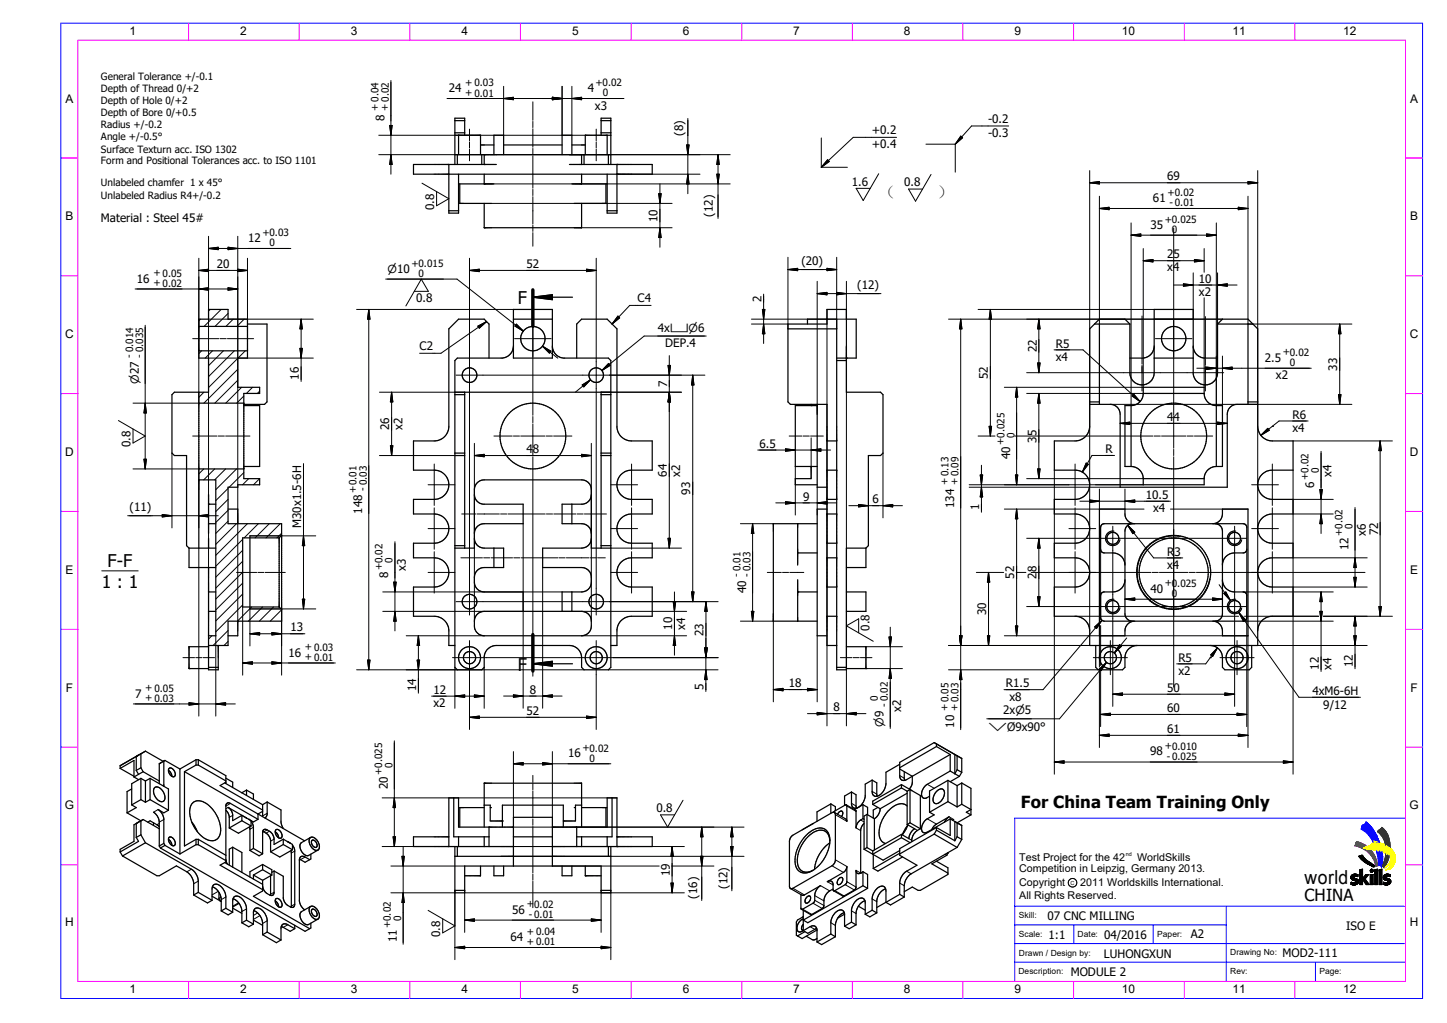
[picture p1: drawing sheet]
<svg xmlns="http://www.w3.org/2000/svg" width="420mm" height="297mm" viewBox="0 0 420 297" stroke-linecap="round" stroke-linejoin="round" font-family="sans-serif">
<defs><g id="words">
<text font-size="5.6" x="378.7" y="256.8">world</text>
<g font-size="5.1">
<text x="150.3" y="88.3">F</text>
<text x="31.2" y="164.5">F-F</text>
<text x="29.5" y="170.6">1 : 1</text>
<text x="150.3" y="194.7">F</text>
</g>
<g font-size="4.9">
<text x="255.1" y="57.4">（</text>
<text x="271.9" y="57.4">）</text>
</g>
<g font-size="4.8">
<text x="296.3" y="234.7">For China Team Training Only</text>
<text x="378.7" y="261.5">CHINA</text>
</g>
<g font-size="3.5">
<text x="37.6" y="10.2">1</text>
<text x="69.7" y="10.2">2</text>
<text x="101.8" y="10.2">3</text>
<text x="133.9" y="10.2">4</text>
<text x="166.1" y="10.2">5</text>
<text x="198.2" y="10.2">6</text>
<text x="230.2" y="10.2">7</text>
<text x="262.3" y="10.2">8</text>
<text x="294.5" y="10.2">9</text>
<text x="325.6" y="10.2">10</text>
<text x="357.7" y="10.2">11</text>
<text x="389.8" y="10.2">12</text>
<text x="19" y="29.8">A</text>
<text x="409.3" y="29.8">A</text>
<text x="19" y="64">B</text>
<text x="409.3" y="64">B</text>
<text x="18.9" y="98.2">C</text>
<text x="409.2" y="98.2">C</text>
<text x="18.9" y="132.2">D</text>
<text x="409.2" y="132.2">D</text>
<text x="19" y="166.6">E</text>
<text x="409.3" y="166.6">E</text>
<text x="19.1" y="200.8">F</text>
<text x="409.4" y="200.8">F</text>
<text x="18.8" y="235">G</text>
<text x="409.1" y="235">G</text>
<text x="18.9" y="268.9">H</text>
<text x="409.2" y="268.9">H</text>
<text x="37.6" y="288.4">1</text>
<text x="69.7" y="288.4">2</text>
<text x="101.8" y="288.4">3</text>
<text x="133.9" y="288.4">4</text>
<text x="166.1" y="288.4">5</text>
<text x="198.2" y="288.4">6</text>
<text x="230.3" y="288.4">7</text>
<text x="262.3" y="288.4">8</text>
<text x="294.5" y="288.4">9</text>
<text x="325.6" y="288.4">10</text>
<text x="357.7" y="288.4">11</text>
<text x="389.8" y="288.4">12</text>
</g>
<g font-size="3.4">
<text x="130.3" y="26.8">24</text>
<text x="170.6" y="26.7">4</text>
<text x="111.6" y="35.1" transform="rotate(-90 111.6 35.1)">8</text>
<text x="172.7" y="31.8">x3</text>
<text x="286.8" y="35.6">-0.2</text>
<text x="198.3" y="39.4" transform="rotate(-90 198.3 39.4)">(8)</text>
<text x="253" y="39">+0.2</text>
<text x="286.8" y="39.8">-0.3</text>
<text x="253" y="43.1">+0.4</text>
<text x="247.3" y="54">1.6</text>
<text x="338.8" y="52.4">69</text>
<text x="262.5" y="54.1">0.8</text>
<text x="334.6" y="58.6">61</text>
<text x="29.3" y="64.5">Material : Steel 45#</text>
<text x="126" y="61" transform="rotate(-90 126 61)">0.8</text>
<text x="190.8" y="64.5" transform="rotate(-90 190.8 64.5)">10</text>
<text x="206.9" y="62.9" transform="rotate(-90 206.9 62.9)">(12)</text>
<text x="72.1" y="70.3">12</text>
<text x="333.9" y="66.4">35</text>
<text x="62.9" y="77.8">20</text>
<text x="152.8" y="77.8">52</text>
<text x="232.6" y="77">(20)</text>
<text x="338.8" y="75">25</text>
<text x="39.8" y="82">16</text>
<text x="248.8" y="83.9">(12)</text>
<text x="338.8" y="78.8">x4</text>
<text x="348" y="82.1">10</text>
<text x="120.8" y="87.8">0.8</text>
<text x="185.1" y="87.8">C4</text>
<text x="221" y="87.8" transform="rotate(-90 221 87.8)">2</text>
<text x="348" y="85.9">x2</text>
<text x="121.8" y="101.6">C2</text>
<text x="190.9" y="96.4">4xvn6</text>
<text x="193" y="100.7">DEP.4</text>
<text x="306.5" y="100.9">R5</text>
<text x="300.9" y="102.3" transform="rotate(-90 300.9 102.3)">22</text>
<text x="306.5" y="104.7">x4</text>
<text x="367.1" y="105">2.5</text>
<text x="388.2" y="107.6" transform="rotate(-90 388.2 107.6)">33</text>
<text x="86.7" y="110.2" transform="rotate(-90 86.7 110.2)">16</text>
<text x="193.6" y="112.4" transform="rotate(-90 193.6 112.4)">7</text>
<text x="286.7" y="110.1" transform="rotate(-90 286.7 110.1)">52</text>
<text x="370.3" y="110.1">x2</text>
<text x="113" y="124.9" transform="rotate(-90 113 124.9)">26</text>
<text x="116.8" y="124.9" transform="rotate(-90 116.8 124.9)">x2</text>
<text x="338.8" y="122.3">44</text>
<text x="375.2" y="121.6">R6</text>
<text x="375.2" y="125.3">x4</text>
<text x="37.9" y="129.9" transform="rotate(-90 37.9 129.9)">0.8</text>
<text x="152.8" y="131.6">48</text>
<text x="220.5" y="130">6.5</text>
<text x="300.8" y="128.5" transform="rotate(-90 300.8 128.5)">35</text>
<text x="320.8" y="131.6">R</text>
<text x="293.2" y="133.3" transform="rotate(-90 293.2 133.3)">40</text>
<text x="193.6" y="138.3" transform="rotate(-90 193.6 138.3)">64</text>
<text x="197.4" y="138.3" transform="rotate(-90 197.4 138.3)">x2</text>
<text x="200.4" y="143.7" transform="rotate(-90 200.4 143.7)">93</text>
<text x="381.5" y="141.6" transform="rotate(-90 381.5 141.6)">6</text>
<text x="386.5" y="138.4" transform="rotate(-90 386.5 138.4)">x4</text>
<text x="37.6" y="148.5">(11)</text>
<text x="105.2" y="149.1" transform="rotate(-90 105.2 149.1)">148</text>
<text x="233.1" y="145.3">9</text>
<text x="253.2" y="146.1">6</text>
<text x="277" y="147.5" transform="rotate(-90 277 147.5)">134</text>
<text x="284.2" y="148.2" transform="rotate(-90 284.2 148.2)">1</text>
<text x="332.6" y="144.9">10.5</text>
<text x="334.7" y="148.6">x4</text>
<text x="87.4" y="153.3" transform="rotate(-90 87.4 153.3)">M30x1.5-6H</text>
<text x="396.5" y="155.5" transform="rotate(-90 396.5 155.5)">x6</text>
<text x="400" y="155.3" transform="rotate(-90 400 155.3)">72</text>
<text x="338.8" y="161.3">R3</text>
<text x="391.4" y="159.8" transform="rotate(-90 391.4 159.8)">12</text>
<text x="112.7" y="167.8" transform="rotate(-90 112.7 167.8)">8</text>
<text x="117.8" y="165.7" transform="rotate(-90 117.8 165.7)">x3</text>
<text x="300.8" y="166.2" transform="rotate(-90 300.8 166.2)">8</text>
<text x="338.8" y="165.1">x4</text>
<text x="216.6" y="172.2" transform="rotate(-90 216.6 172.2)">40</text>
<text x="294.3" y="168.1" transform="rotate(-90 294.3 168.1)">52</text>
<text x="300.8" y="168.1" transform="rotate(-90 300.8 168.1)">2</text>
<text x="333.9" y="172.1">40</text>
<text x="286.2" y="178.6" transform="rotate(-90 286.2 178.6)">30</text>
<text x="84.3" y="183.3">13</text>
<text x="195.1" y="182.9" transform="rotate(-90 195.1 182.9)">10</text>
<text x="198.8" y="182.9" transform="rotate(-90 198.8 182.9)">x4</text>
<text x="204.2" y="184.7" transform="rotate(-90 204.2 184.7)">23</text>
<text x="252.4" y="183.2" transform="rotate(-90 252.4 183.2)">0.8</text>
<text x="83.7" y="190.6">16</text>
<text x="342.1" y="192.1">R5</text>
<text x="342.1" y="195.9">x2</text>
<text x="382.8" y="194.4" transform="rotate(-90 382.8 194.4)">12</text>
<text x="386.5" y="194.4" transform="rotate(-90 386.5 194.4)">x4</text>
<text x="392.6" y="193.6" transform="rotate(-90 392.6 193.6)">12</text>
<text x="39.2" y="202.5">7</text>
<text x="120.8" y="200.7" transform="rotate(-90 120.8 200.7)">14</text>
<text x="125.8" y="201.5">12</text>
<text x="153.8" y="201.4">8</text>
<text x="204.2" y="200.2" transform="rotate(-90 204.2 200.2)">5</text>
<text x="228.9" y="199.5">18</text>
<text x="291.9" y="199.6">R1.5</text>
<text x="293" y="203.5">x8</text>
<text x="338.8" y="200.8">50</text>
<text x="380.9" y="201.7">4xM6-6H</text>
<text x="125.8" y="205.3">x2</text>
<text x="152.8" y="207.6">52</text>
<text x="241.9" y="206.5">8</text>
<text x="261.6" y="206.7" transform="rotate(-90 261.6 206.7)">x2</text>
<text x="291.2" y="207.4">2xn5</text>
<text x="338.8" y="206.7">60</text>
<text x="384.1" y="205.8">9/12</text>
<text x="277" y="211.3" transform="rotate(-90 277 211.3)">10</text>
<text x="338.8" y="212.8">61</text>
<text x="164.9" y="219.8">16</text>
<text x="333.8" y="219.3">98</text>
<text x="112.6" y="229.1" transform="rotate(-90 112.6 229.1)">20</text>
<text x="190.5" y="235.8">0.8</text>
<text x="194.4" y="254.3" transform="rotate(-90 194.4 254.3)">19</text>
<text x="202.4" y="260.9" transform="rotate(-90 202.4 260.9)">(16)</text>
<text x="211.1" y="258.1" transform="rotate(-90 211.1 258.1)">(12)</text>
<text x="148.7" y="265.3">56</text>
<text x="304.1" y="267.1">07 CNC MILLING</text>
<text x="115.1" y="273.6" transform="rotate(-90 115.1 273.6)">11</text>
<text x="127.8" y="272.1" transform="rotate(-90 127.8 272.1)">0.8</text>
<text x="148.1" y="273.2">64</text>
<text x="304.3" y="272.5">1:1</text>
<text x="320.5" y="272.5">04/2016</text>
<text x="345.6" y="272.5">A2</text>
<text x="390.7" y="270.1">ISO E</text>
<text x="320.4" y="278">LUHONGXUN</text>
<text x="372.3" y="277.8">MOD2-111</text>
<text x="310.8" y="283.4">MODULE 2</text>
</g>
<g font-size="3.2">
<text x="112.5" y="79.2">n10</text>
<text x="40.3" y="111.4" transform="rotate(-90 40.3 111.4)">n27</text>
<text x="256.5" y="210.9" transform="rotate(-90 256.5 210.9)">n9</text>
<text x="286.9" y="212.1">wØ9x90°</text>
</g>
<g font-size="3.1">
<text x="295.8" y="249.9">Test Project for the 42</text>
<text x="330" y="249.9">WorldSkills</text>
<text x="295.8" y="257.2">Copyright</text>
<text x="295.8" y="253.3">Competition in Leipzig, Germany 2013.</text>
<text x="313.5" y="257.2">2011 Worldskills International.</text>
<text x="295.8" y="261.1">All Rights Reserved.</text>
</g>
<g font-size="2.9">
<text x="29.3" y="23.3">General Tolerance +/-0.1</text>
<text x="29.3" y="26.8">Depth of Thread 0/+2</text>
<text x="135" y="27.8">+ 0.01</text>
<text x="135" y="24.9">+ 0.03</text>
<text x="172.9" y="24.8">+0.02</text>
<text x="174.9" y="28">0</text>
<text x="29.3" y="30.3">Depth of Hole 0/+2</text>
<text x="29.3" y="33.8">Depth of Bore 0/+0.5</text>
<text x="109.8" y="32.2" transform="rotate(-90 109.8 32.2)">+ 0.04</text>
<text x="112.7" y="32.2" transform="rotate(-90 112.7 32.2)">+ 0.02</text>
<text x="29.3" y="37.3">Radius +/-0.2</text>
<text x="29.3" y="40.8">Angle +/-0.5°</text>
<text x="29.3" y="44.3">Surface Texturn acc. ISO 1302</text>
<text x="29.3" y="47.8">Form and Positional Tolerances acc. to ISO 1101</text>
<text x="29.3" y="54.1">Unlabeled chamfer 1 x 45°</text>
<text x="29.3" y="57.7">Unlabeled Radius R4+/-0.2</text>
<text x="338.9" y="56.9">+0.02</text>
<text x="339.4" y="59.8">- 0.01</text>
<text x="338.1" y="64.6">+0.025</text>
<text x="76.2" y="68.5">+0.03</text>
<text x="78.2" y="71.5">0</text>
<text x="340.1" y="67.7">0</text>
<text x="119.4" y="77.4">+0.015</text>
<text x="44.5" y="83.1">+ 0.02</text>
<text x="44.5" y="80.2">+ 0.05</text>
<text x="121.5" y="80.4">0</text>
<text x="38.4" y="103.8" transform="rotate(-90 38.4 103.8)">- 0.014</text>
<text x="41.4" y="103.8" transform="rotate(-90 41.4 103.8)">- 0.035</text>
<text x="372.3" y="103.2">+0.02</text>
<text x="374.4" y="106.3">0</text>
<text x="291.4" y="129.2" transform="rotate(-90 291.4 129.2)">+0.025</text>
<text x="294.5" y="127.1" transform="rotate(-90 294.5 127.1)">0</text>
<text x="382.7" y="137.2" transform="rotate(-90 382.7 137.2)">0</text>
<text x="103.3" y="143" transform="rotate(-90 103.3 143)">+0.01</text>
<text x="106.3" y="142.5" transform="rotate(-90 106.3 142.5)">- 0.03</text>
<text x="275.1" y="140.9" transform="rotate(-90 275.1 140.9)">+ 0.13</text>
<text x="278" y="140.9" transform="rotate(-90 278 140.9)">+ 0.09</text>
<text x="379.7" y="139.3" transform="rotate(-90 379.7 139.3)">+0.02</text>
<text x="389.6" y="155.6" transform="rotate(-90 389.6 155.6)">+0.02</text>
<text x="392.6" y="153.5" transform="rotate(-90 392.6 153.5)">0</text>
<text x="110.9" y="165.5" transform="rotate(-90 110.9 165.5)">+0.02</text>
<text x="114" y="163.5" transform="rotate(-90 114 163.5)">0</text>
<text x="214.7" y="167.4" transform="rotate(-90 214.7 167.4)">- 0.01</text>
<text x="217.7" y="167.4" transform="rotate(-90 217.7 167.4)">- 0.03</text>
<text x="338.1" y="170.3">+0.025</text>
<text x="340.1" y="173.4">0</text>
<text x="88.5" y="191.6">+ 0.01</text>
<text x="88.5" y="188.8">+ 0.03</text>
<text x="42.2" y="203.5">+ 0.03</text>
<text x="42.2" y="200.7">+ 0.05</text>
<text x="254.8" y="203.7" transform="rotate(-90 254.8 203.7)">0</text>
<text x="257.6" y="205.2" transform="rotate(-90 257.6 205.2)">- 0.02</text>
<text x="275.1" y="206.5" transform="rotate(-90 275.1 206.5)">+ 0.05</text>
<text x="278" y="206.5" transform="rotate(-90 278 206.5)">+ 0.03</text>
<text x="169.1" y="218.1">+0.02</text>
<text x="171.1" y="221.1">0</text>
<text x="338.1" y="217.6">+0.010</text>
<text x="338.6" y="220.5">- 0.025</text>
<text x="110.8" y="224.9" transform="rotate(-90 110.8 224.9)">+0.025</text>
<text x="113.9" y="222.9" transform="rotate(-90 113.9 222.9)">0</text>
<text x="152.9" y="263.4">+0.02</text>
<text x="113.3" y="269.4" transform="rotate(-90 113.3 269.4)">+0.02</text>
<text x="116.4" y="267.4" transform="rotate(-90 116.4 267.4)">0</text>
<text x="153.5" y="266.4">- 0.01</text>
<text x="152.9" y="274.2">+ 0.01</text>
<text x="152.9" y="271.4">+ 0.04</text>
</g>
<g font-size="2.5">
<text x="295.7" y="266.6">Skill:</text>
<text x="295.7" y="272">Scale:</text>
<text x="312.8" y="272">Date:</text>
<text x="335.9" y="272">Paper:</text>
<text x="295.7" y="277.5">Drawn / Design by:</text>
<text x="357.1" y="277.4">Drawing No:</text>
<text x="295.6" y="282.8">Description:</text>
<text x="357.1" y="282.8">Rev:</text>
<text x="382.9" y="282.8">Page:</text>
</g>
<g font-size="1.6">
<text x="326.7" y="248.4">nd</text>
<text x="310.7" y="256.9">C</text>
</g>
</g></defs>
<g fill="none" stroke="#000" stroke-width=".36">
<path d="M132 39.3h7.5v5.6M132 35h2.9M132 38.6h2.9M133.1 39.3v5.6M134.9 39.3v-5h-2.9v13.5M174.5 39.3v-5h2.8v13.5M174.5 35h2.8M174.5 38.6h2.8M176.2 39.3v5.6M177.3 39.3h-7.4v5.6M130.3 47.8v14.1h2.8v-11.3M132 44.9h45.3"/>
<path d="M132.7 44.9v2.9M133.1 53.4h10.3M133.5 53.4v5.7h9.1M139.5 42.1h3.9M139.8 44.9v2.9M140.5 44.9v2.9M140.5 50.6v2.8M140.5 59.1v7h28.3v-7M143.4 44.9v-5.6h2.8v5.6M144.1 47.8h-24.1v2.8h69.3v-2.8h-24M146.2 42.1h16.9M163.1 44.9v-5.6h2.9v5.6"/>
<path d="M166 53.4h10.2M166 42.1h3.9M168.8 44.9v2.9M168.8 50.6v2.8M169.5 44.9v2.9M175.9 53.4v5.7h-9.2M176.6 44.9v2.9M179.1 47.8v14.1h-2.9v-11.3M130.3 61.2h2.8M176.2 61.2h2.9M57.7 94.8h14.1M71.8 94.1h5.7v22.6l-.7 .7h-6"/>
<path d="M149 92.7h11.3M149 89.8h11.3v14.2h-11.3zM154.7 86.3l5.6-.7v1.4zM154.7 86.3h11.5M228.7 95.5h14.1M234.4 94.1v-1.4h8.4v101.8h2.9v-35.4h5.6M317.7 94.1h10.2M319.1 94.1v23.3M327.9 94.1l-1.4-1.4h-7.4l-2.8 2.8v28.3a4.2 4.2 0 0 1-4.3 4.2h-6v8.5h6a4.2 4.2 0 0 1 4.3 4.2 4.2 4.2 0 0 1-4.3 4.3h-6v4.2h6a4.2 4.2 0 0 1 4.3 4.3 4.2 4.2 0 0 1-4.3 4.2h-6v4.3h6a4.2 4.2 0 0 1 4.3 4.2 4.2 4.2 0 0 1-4.3 4.2h-6v8.5h6a4.3 4.3 0 0 1 4.3 4.3v4.2h48.7v-4.2a4.3 4.3 0 0 1 4.3-4.3h6v-8.5h-6a4.2 4.2 0 0 1-4.3-4.2 4.2 4.2 0 0 1 4.3-4.2h6v-4.3h-6a4.2 4.2 0 0 1-4.3-4.2 4.2 4.2 0 0 1 4.3-4.3h6v-4.2h-6a4.2 4.2 0 0 1-4.3-4.3 4.2 4.2 0 0 1 4.3-4.2h6v-8.5h-6a4.2 4.2 0 0 1-4.3-4.2v-28.3l-2.8-2.8h-7.4l-1.4 1.4M327.9 94.1v14.1a3.5 3.5 0 0 0 3.6 3.5 3.5 3.5 0 0 0 3.5-3.5v-18.4h11.3v18.8a3.5 3.5 0 0 0 3.7 3.1 3.5 3.5 0 0 0 3.4-3.5v-14.1M335 92.7h11.3M353.4 94.1h10.3"/>
<path d="M362.2 94.1v23.3M57.7 101.9h14.1M57.7 113.9v45.2M57.7 117h13.1M70.8 117.8h4.6v17.6h-4.6M132 114.6h2.9M132 113.9h45.3M134.9 113.9v45.2M141.9 104v-9.9l-1.4-1.4h-7.4l-2.8 2.8v28.3a4.2 4.2 0 0 1-4.3 4.2h-6v8.5h6a4.2 4.2 0 0 1 4.3 4.2 4.2 4.2 0 0 1-4.3 4.3h-6v4.2h6a4.2 4.2 0 0 1 4.3 4.3 4.2 4.2 0 0 1-4.3 4.2h-6v4.3h6a4.2 4.2 0 0 1 4.3 4.2 4.2 4.2 0 0 1-4.3 4.2h-6v8.5h6a4.3 4.3 0 0 1 4.3 4.3v4.2h1.7M149 100.4a3.6 3.6 0 0 1-3.2 3.6h-13.1l-.7 .7v89.1l.7 .7h7.1l.7-.7v-3.2a3.6 3.6 0 0 1 3.6-3.2h21.2a3.5 3.5 0 0 1 3.5 3.5v2.9l.7 .7h7.1l.7-.7v-89.1l-.7-.7h-13.1a3.6 3.6 0 0 1-3.2-3.6M167.4 104v-9.9l1.4-1.4h7.4l2.9 2.8v28.7a4.2 4.2 0 0 0 4.2 3.8h6v8.5h-6a4.2 4.2 0 0 0-4.3 4.2 4.2 4.2 0 0 0 4.3 4.3h6v4.2h-6a4.2 4.2 0 0 0-4.3 4.3 4.2 4.2 0 0 0 4.3 4.2h6v4.3h-6a4.2 4.2 0 0 0-4.2 4.2 4.2 4.2 0 0 0 4.2 4.2h6v8.5h-6a4.3 4.3 0 0 0-4.2 3.9v4.6h-1.8M174.5 113.9v45.2"/>
<path d="M174.5 114.6h2.8M235.4 117.4v.4M237.2 117.4v24.1h2.8M237.2 117.8h-6.4v17.6h6.4M242.8 104h5.7v-11.3h-2.8v-2.9h-5.7v4.3h-11.3v22.6l.7 .7h10.6v70h2.8M242.8 104.7h2.9M245.7 100.4v13.5h9.9l.7 .7v17l-.7 .7h-3.6v26.1l-.7 .7M316.3 117.4h6a2.85 2.85 0 0 1 2.8 2.8v21.3h31.1v-21.3a2.85 2.85 0 0 1 2.9-2.8h5.9M316.3 116.7h2.8M328.3 117.8h-1.8v17.6h1.8M328.3 117.8v17.6M331.8 114.2a3.5 3.5 0 0 1-3.5 3.6"/>
<path d="M331.8 114.2v-1.8h17.7v1.8M331.8 114.2h17.7M335 100.8a3.6 3.6 0 0 1-3.1 3.2h-4M335 104h11.3M346.3 100.8a3.6 3.6 0 0 0 3.2 3.2h3.9M349.5 114.2a3.5 3.5 0 0 0 3.5 3.6M353 117.8h1.8v17.6h-1.8M353 117.8v17.6M362.2 116.7h2.8M57.7 139.3h4.9v45.3h-2.1M57.7 136.1h13.1M132 132.3h2.9"/>
<path d="M132 131.6h2.9M174.5 132.3h2.8M174.5 131.6h2.8M235.4 135.4v3.6h-4.6v1.7h6.4M240 136.5h2.8M240 128h2.8M328.3 135.4a3.5 3.5 0 0 1 3.5 3.6M331.8 139v1.7h17.7v-1.7M331.8 139h17.7M353 135.4a3.5 3.5 0 0 0-3.5 3.6M54.9 159.1l-.7-.7v-26.1h-3.6l-.7-.7v-17l.7-.7h9.9v-9.9h-2.8v-11.3h2.8v-2.9h5.7v2.9h5.6v11.3h-2.8v8.4h6.4v1.8h-4.6v24.8h4.6v1.7h-6.4v.8h-2.8v10.5h15.5v28.3h-15.5v7.1h-5.7M54.9 159.1h7.7"/>
<path d="M54.9 159.1v5.7h7.7M60.5 146.4h2.1M60.5 152h2.1M60.5 143.6v11.3M60.5 156.3v2.8M66.2 147.8h2.8v4.2M72.5 155.6v21.2M81 156.2h-10.6v20h10.6M81 156.2v20M81.7 155.5l-.7 .7M132 158.4h2.9M132 159.1h5.7v-17a2.85 2.85 0 0 1 2.8-2.8h28.3a2.81 2.81 0 0 1 2.8 2.8v17h5.7"/>
<path d="M137.7 156.3a2.85 2.85 0 0 0 2.8 2.8h5.7v5.7h-5.7a2.85 2.85 0 0 0-2.8 2.8v1.4a2.85 2.85 0 0 0 2.8 2.9h11.3v5.6h-11.3a2.85 2.85 0 0 0-2.8 2.8v1.4a2.85 2.85 0 0 0 2.8 2.9h28.3a2.81 2.81 0 0 0 2.8-2.9v-1.4a2.85 2.85 0 0 0-2.8-2.8h-5.7v-5.6h5.7a2.81 2.81 0 0 0 2.8-2.9v-1.4a2.85 2.85 0 0 0-2.8-2.8h-11.3v-5.7h11.3a2.81 2.81 0 0 0 2.8-2.8M137.7 143.6a2.84 2.84 0 0 0 2.5 2.8h11.6v5.6h-11.3a2.85 2.85 0 0 0-2.8 2.9M143.4 159.1v5.7M166 146.4v5.6M171.6 143.6a2.84 2.84 0 0 1-2.5 2.8h-6v5.6h5.7a2.81 2.81 0 0 1 2.8 2.9M174.5 158.4h2.8M231.5 152v12.1M237.2 152h-12.7v28.3h12.7M240 147.8h-2.8v36.8h2.8M240 157.7h2.8M240 149.2h2.8M240 145h2.8"/>
<path d="M251.3 159.1v5.7h-5.6M328.6 152a2.12 2.12 0 0 0-2.1 2.2v24a2.17 2.17 0 0 0 2.1 2.1M329.4 152a2.85 2.85 0 0 1-2.9-2.8v-1.4h-7.4v36.8h7.4v-1.4a2.84 2.84 0 0 1 2.5-2.9M352 152a2.85 2.85 0 0 0 2.8-2.8v-1.4h7.4v36.8h-7.4v-1.4a2.84 2.84 0 0 0-2.5-2.9M352.7 152a2.12 2.12 0 0 1 2.1 2.2v24a2.17 2.17 0 0 1-2.1 2.1M60.5 164.8v29.7h2.8v-7.1M60.5 171.9h2.1M60.5 177.5h2.1M81 176.2l.7 .7M166 171.9v5.6M231.5 171.9h5.7M231.5 168.3v12"/>
<path d="M231.5 160.5h5.7M240 178.9h2.8M240 170.4h2.8M240 162h2.8M245.7 171.9h5.6v5.6h-5.6M326.5 168.3a3.5 3.5 0 0 1-3.5 3.6h-2.7l-.8 .6v6.8a1.08 1.08 0 0 0 1 1h40.3a1.08 1.08 0 0 0 1.1-1l-.1-6.8-.8-.6h-2.7a3.6 3.6 0 0 1-3.5-3.2M354.8 163.7a3.6 3.6 0 0 1 3.5-3.2h2.5a1.04 1.04 0 0 0 1.1-1v-6.4a1.04 1.04 0 0 0-1.1-1.1h-40.3a1.04 1.04 0 0 0-1 1.1v6.4a1.04 1.04 0 0 0 1 1h2.5a3.5 3.5 0 0 1 3.5 3.6M60.5 187.8h-5.6v6.3h5.6M60.5 193.8h2.8M69 180.3v4.3h-2.8M154.7 192.7l5.6-.7v1.4zM154.7 192.7h11.5"/>
<path d="M242.8 193.8h2.9M245.7 187.8h5.6v6.3h-5.6M318 187.4v6.4l.7 .7h7.1l.7-.7v-2.9a3.5 3.5 0 0 1 3.5-3.5M351.3 187.4a3.5 3.5 0 0 1 3.5 3.5v2.9l.7 .7h7.1l.7-.7v-6.4M39.5 219.6l1.4-.7v4M39.5 219.6v4.1M40.2 219.2l-.7 .4M271.8 216v.7M271.8 216.7l4 2.4M271.8 216.7l-10.7 6.2M275.8 219.1v4.8M275.8 219.1l-11 6.3"/>
<path d="M277.1 219.1v5.5M277.8 219.4l1.3 .8v4M277.8 219.4l-6.7-3.8-10 5.7v3.9a1.23 1.23 0 0 0 .6 1.3 1.23 1.23 0 0 0 1.4-.2l1.7-.9M277.8 219.4v4.1M34.9 223.1l4-2.3v4.8M34.9 222.3v.8M34.9 223.1l4 2.3M35.6 221.9l-.7 .4M36.9 236l4 2.3M38.2 233.7l1.3 .8-2.6 1.5M38.2 229.1l-1.3 .7v6.2M38.9 225.6l1.3 .8"/>
<path d="M39.5 223.7l.7 1.1M39.5 239.1v4M40.2 238.7l-1.3 .8v4.8l-4 2.3v.8M40.2 238.7l-.7 .4M40.2 224.8l-1.3 .8M40.9 226v6.2M40.9 238.3v4.1M40.9 226l-2.7 1.5v6.2M40.9 232.2l-2.7 1.5M40.9 222.9l-1.4 .8M40.9 222.9l.7 1.2M40.9 238.3l-1.4 .8"/>
<path d="M40.9 232.2l1.3 .7M40.9 226l1.3 .8M41.6 237.9l4.6 2.7M41.6 224.1l4.6 2.7M41.6 224.1l-1.4 .7M41.6 237.9l-.7 .4M41.6 237.9l-1.4 .8M42.2 226.8v6.1M42.9 238.7l.7-.4 2.6 1.7M43.6 232.2l5.3 3M43.6 226l5.3 3.1v6.1M43.6 226l-1.4 .8"/>
<path d="M43.6 232.2l-1.4 .7M43.6 226v6.2M44.6 235.8l.4 .3a3.8 3.8 0 0 1 1.2 2.6v6.9M44.6 238.9v.8M44.9 228.7a1.85 1.85 0 0 1 2.4 1 2.01 2.01 0 0 1 0 3 2.88 2.88 0 0 1-2.7-3.1zM46.2 221.7v5.8M47.4 221.1l-5.2-3-7.3 4.2M47.5 221v7.3M47.5 221l-1.3 .7M47.9 220.8l4.3 2.5M47.9 220.8l-1.7 .9M47.9 220.8l-.4 .2"/>
<path d="M48.9 235.2l-1.4 .8-1.6-1 1.2 1.3 .4 1.4v7.2M48.9 223.7l.6 .5 .4 1.2M49.1 223.1a1.55 1.55 0 0 1 1.5 .7 1.55 1.55 0 0 1-.1 1.7 1.71 1.71 0 0 1-1.4-2.4zM52.2 223.3v24.6M53.5 224l21.4 12.3M53.5 224v21.6l3.4-1.9M55.6 238.7l1.7 2.8M56 233.1a3.5 3.5 0 0 1 4.6 .7 8.9 8.9 0 0 1 3.2 8.8 2.67 2.67 0 0 1-4.3 .8 9.3 9.3 0 0 1-4.2-9.2zM56.9 222.1h.7M56.9 220.6h.7M56.9 220.6v1.5M56.9 222.1l-3.4 1.9"/>
<path d="M56.9 220.6l-4.7 2.7M57.6 220.6l8 4.6v2.3M57.6 220.6v1.5M57.6 222.1l8 4.6M65.2 227.3l11 6.3M65.6 225.9l1.9 1.2v1.6M65.6 227.1l-1.7 1 12.3 7.1M65.6 235.2l.6 .9 .3 1v3.3M70.2 230.2h.1M70.2 236.7v1.6M70.2 236.7l-2.7 1.6-.1-2.3-.5-.9-.7-.7 5.4 3.1-.2-.1M70.2 238.3l-3.7 2.1"/>
<path d="M70.2 236.7l2.7 1.6v1.5M70.2 238.3l2.7 1.5M71.6 229.4l2 1.1v1.6M71.6 229.4v1.5M71.6 229.4l-1.4 .8M72.9 238.5l.4 .7 .3 1v6.1M72.9 239.8l-3.7 2.1-2.7-1.5M74.9 237.9l-8-4.6a.79 .79 0 0 0-.9-.2 .79 .79 0 0 0-.4 .7v16.4l-1.7 1 12.3 7.1M74.9 237.9l-1.3 .7-1.4-.7 .2 .1M74.9 236.3v1.6M74.9 236.3l13.5 7.8M76.2 235.6l-1.3 .7"/>
<path d="M77.5 232.8l-1.3 .8v3.5M77.5 232.8l4.1 2.4v3.5l.6 1.8M77.5 232.8v3.6l-.2 .7-.4 .4M131.7 231.7v11.3h10.2M140.5 234.5h-7v5.6M140.5 233.8h1.8v4.6h3.5M142.3 234.5h.3M166.7 234.5h.3M168.8 234.5h7.1v5.6M168.8 233.8h-1.8v4.6h-3.5M177.6 231.7v11.3h-10.2M236.1 239.1h-.1"/>
<path d="M241.1 233.4l-4 2.3v2.8M241.1 233.4v2.8M241.1 233.4l1.4 .8v1.2M242 235.8l-11.9 6.7-.7 .8-.3 .9v13.1a.62 .62 0 0 0 .3 .7 .62 .62 0 0 0 .7-.1l11.6-6.6 .5-.8 .3-.7v-13.4l-.3-.5M242 235.8l.2 .1M242.2 235.9l3.3 1.9 .3 .5M243.1 236.4l.1-.2a.74 .74 0 0 1 .6-.7 .74 .74 0 0 1 .8 .4l-.4 1.2M245.7 233.7l2.7 1.7 .1 5v-.2a3.1 3.1 0 0 1 2-2.5M245.7 233.7l.1 4.8M245.7 233.7h-.4l-3.3 2.1M247.1 230l1.4 .7 .1 3.9M247.1 230l-2 1.1v2.7"/>
<path d="M250.5 237.7l.3 .2M250.5 233.6l1.3 .8v2.2M250.5 233.6v4.1M250.5 233.6l-2.5 1.5M250.8 239.1l-.7 .8-.3 1v12.6M251.6 236.5l2.2 1.2M251.6 236.5l-.8 .4v9.7M251.6 236.5v9.6M253.1 226.5l-2 1.2v3.5a3.7 3.7 0 0 1-3.1 3.5l-.6-.5-.3-.7v-3.5M253.1 226.5l1.4 .8 .1 3.9M253.3 233.6l2.2 1.2M253.8 237.7v9.1"/>
<path d="M254.8 234.4l-1.3 .8v2.3M255.5 234.8a3.8 3.8 0 0 1-1.7 2.9M261.1 221.9l-4 2.3v3.3a3.7 3.7 0 0 1-3.1 3.7 1.27 1.27 0 0 1-.9-1.4v-3.3M261.1 223.3l3.7 2.1M261.6 227.8l5.5 3.2v9.6M261.6 228.8l1.7 .9M261.6 227.8l-8.3 4.8v1M261.6 227.8v1M261.6 228.8l-8.3 4.8M262.5 224l.1 2.6M263.3 239.4l2.2 1.2-1.2 1.3-.5 1.6-2.2-1.3M263.3 234a3.3 3.3 0 0 0-4.5 .5 9.3 9.3 0 0 0-3.5 8.7 2.3 2.3 0 0 0 1.7 1.7"/>
<path d="M263.3 229.7l.8-.5v9.7M263.3 229.7v9.7M263.3 230.3l-7.8 4.5M264.1 238.9l3 1.7M264.1 238.9l-.8 .5M264.6 229.5h.1M264.8 225.4l-.1 2.4-.8 1.3M269.8 235.8l1.3 .8-2 1.1a3 3 0 0 0-1.3 3.9l.5 .2 .8-.2 6.7-3.9M271.9 229.7a1.17 1.17 0 0 1 1.1-.7 1.17 1.17 0 0 1 1.1 .9v.5a4 4 0 0 1-1.4 2.5 1.15 1.15 0 0 1-1.5 .2 1.15 1.15 0 0 1-.3-1.5zM274.1 238.7l1.4-1.6-3.9 2.3-1.1 1.4M275.1 226.6l2.7 1.5M275.1 226.6v6.1"/>
<path d="M275.1 232.7l2.7 1.6M275.1 232.7l-5.3 3.1M275.1 226.6l-5.3 3v6.2M275.8 237.7v4.9l-4-2.3M275.8 237.7l1.3 .8M275.8 223.9l1.3 .7M275.8 223.9l-6.7 3.8a3 3 0 0 0-1.3 3.9l.9 .2 1.1-.6M276.8 237.9l-.3 .2M277.1 238.5l2 1.2M277.1 238.5v5.6M277.1 224.6l1.4 .8M277.8 228.1v6.2"/>
<path d="M277.8 238.9v4M277.8 223.5l-.7 1.1M277.8 238.9l1.3 .8M277.8 223.5l1.3 .7M278.5 225.4l-2.7 1.6M279.1 227.3v6.2M279.1 239.7v4M279.1 233.5l-1.3 .8M279.1 227.3l-1.3 .8M279.1 233.5l2.7 1.5-1.3 .8 1.3 .8M279.1 227.3l2.7 1.6v7.7M279.1 224.2l-.6 1.2"/>
<path d="M281.8 236.6l-4 2.3M34.9 247.4l.7 1.1M35.6 248.5l9.9 5.8h.7l5-2.9 3.3 1.9 1 1.2 .7 1.8v3.5M39.5 243.1l.7 1.2-5.3 3.1M40.9 242.4l-1.4 .7M40.9 242.4l1.3 2.3M42.2 244.7l13.3 7.7a4.5 4.5 0 0 1 2.1 3.4v3.3M42.2 244.7l-6.6 3.8M46.2 245.6l.4 .6M46.6 246.2l41.9 24.2 1.4-.8M47.5 244.9l.4 .5M47.5 244.9l-1.3 .7"/>
<path d="M47.9 245.4l4.3 2.5M47.9 245.4l-1.3 .8M48.9 243.7l.8 .9 .2 .8M49.1 243.1a1.64 1.64 0 0 1 1.5 2.4 1.64 1.64 0 0 1-1.5-2.4zM56.2 259.8l4 2.4 1.3-.8M56.9 245.2h.7M56.9 243.7h.7M56.9 243.7v1.5M56.9 245.2l-4.7 2.7M57.6 243.7v1.5M57.6 259.1l-1.4 .7M57.6 259.1l3.9 2.3"/>
<path d="M57.6 245.2l8 4.7M57.6 243.7l8 4.6M61.6 257.5l1.2 .6 .8 1M63.6 259.1v1.8l.3 .7M63.6 259.1l.6 1.8v3.6M65.2 250.4l11 6.3M65.6 249.7l.4 1.2M67.5 246l2.7 1.5v5.8M67.5 246v5.8M67.5 246l-1 .5v4.7M72.4 240.1l.1 6.8M72.5 246.9l2.7 1.6 1-.6"/>
<path d="M73.6 254.1v1.1M73.6 246.3l2.6 1.6M73.6 246.3l-1.1 .6M73.6 254.1l2.6 1.5M76.2 251l-3.7 2.1v1.5M76.2 251v1.5M76.2 255.6v3.1l-2.6 1.5 16.3 9.4M76.2 251l2.7 1.5v1.6M76.2 252.5l2.7 1.6M76.2 252.5l-2.6 1.6M76.3 241.4a3.2 3.2 0 0 1 2.2 2.3v3.6M78.5 254.2v5.8"/>
<path d="M78.9 254.1l-2.7 1.5M79.6 252.9v6.2a.82 .82 0 0 1-.5 .8 .82 .82 0 0 1-.9-.1 3.2 3.2 0 0 1-1.9-2.2l-.1-.2M79.6 252.9l-.7 .4M79.9 241.5l.7 .7 .3 1M80 241a1.45 1.45 0 0 1 1.9 1.7 .6 .6 0 0 1-.9 .6 1.95 1.95 0 0 1-1-2.3zM82.2 243.6l-2.6 1.6-.3-2.5a3.1 3.1 0 0 0-1.8-1.7 .79 .79 0 0 0-.8-.2 .79 .79 0 0 0-.5 .7v6.4M82.2 243.6v1.6M82.2 245.2l-3.7 2.1M82.2 243.6l2.7 1.6v1.5M82.2 245.2l2.7 1.5M83.4 244.3l1 .6M84.4 247l.1 16.4"/>
<path d="M84.9 245.4l.5 .9 .1 .8v15.4a.79 .79 0 0 1-.3 .8 .79 .79 0 0 1-.8 .1l-.9-.5a3 3 0 0 1-1.3-2.1v-6.4l-2.6-1.5M84.9 246.7l-3.7 2.1-2.7-1.5M86.9 249.4l1.6 .9 1.4-.7M89.9 249.6l-1.4-.8a.98 .98 0 0 0-1-.2 .98 .98 0 0 0-.6 .9v12.1l.6 1.6 .9 1M89.9 243.3a1.47 1.47 0 0 1 2.2 .8l.3 .6a1.32 1.32 0 0 1-.6 2.2 2.81 2.81 0 0 1-1.9-3.6zM90.1 243.1l-2.6 1.6a2.59 2.59 0 0 0 1.6 3.7l3.2-1.6M90.2 248v1.4l-.3 .2M90.6 243.9a1.33 1.33 0 0 1 1.2 .7 1.33 1.33 0 0 1 0 1.4 1.38 1.38 0 0 1-1.2-2.1zM130.3 243h-10.3v2.8h29M132 245.8v13.4h2.9v-7.8h39.6v7.8h2.8v-13.4M132 248.6h45.3M132 258.5h2.9"/>
<path d="M132.7 245.8v2.8M133.1 243v2.8M139.5 251.4v2.9h-4.6M140.5 240.1v-12.7h28.3v12.7M140.5 243v2.8M141.9 240.1v5.7M143.4 251.4v2.9h2.8v-2.9M145.8 240.1v-6.3h17.7v6.3M149 251.4v-14.1h11.3v14.1M149 240.1h-15.9v-8.4h-2.8v14.1M149 243h11.3M160.3 240.1h15.9v-8.4h2.9v14.1"/>
<path d="M163.1 251.4v2.9h2.9v-2.9M167.4 240.1v5.7M168.8 243v2.8M169.9 251.4v2.9h4.6M174.5 258.5h2.8M176.2 243v2.8M176.6 245.8v2.8M179.1 243h10.2v2.8h-29M229.4 258l3.4 1.9 .4 .1 4.9-2.9-.6 .5-.8 1.3-.4 3-3.6 2.1M232.5 259.7v4l.2 .3M233 240.9h-.1M234 242.5a4.8 4.8 0 0 1 5.4-1.8 4.6 4.6 0 0 1 1.2 5.2 9.4 9.4 0 0 1-7 7.6 3.1 3.1 0 0 1-2.8-3.9 11.2 11.2 0 0 1 3.2-7.1z"/>
<path d="M240.8 244.7a10.7 10.7 0 0 0-4.4 7.7M240.9 244.2a2.86 2.86 0 0 0-1.5-2.9 2.86 2.86 0 0 0-3.2 .3 9.7 9.7 0 0 0-4.5 9.9 2.72 2.72 0 0 0 4.3 1.2M241.8 258.1l-1.2 .7-1 1.1-.5 1.4v1.9l-.3 .5-3.3 1.9-2.9-1.6M243.5 255.1a.62 .62 0 0 1 .8-.4 .62 .62 0 0 1 .3 .9 1.12 1.12 0 0 1-1.5 1.1l-.1-.6zM245.8 251.6l-.1 4.8-.4 .5-3.3 1.7M245.8 251.8l-.8 1.4-4.9 2.8a1.02 1.02 0 0 1 1.2-.1 1.02 1.02 0 0 1 .5 1.1v1.4l.2 .2M249.8 253.5a.82 .82 0 0 1-.9 .1 .82 .82 0 0 1-.4-.9v5l-.4 .6-3.3 1.9-2.8-1.6M250.5 253.1l-.7 .4M250.5 253.1l1.3 .8v4M250.5 253.1v4.1M250.5 257.2l1.3 .7M250.5 257.2l-17.4 9.9 1.4 .8 17.3-10"/>
<path d="M250.8 246.6l2.5 1.4M251.6 246.1l1.7 .9M251.6 246.1l-.8 .5M253.3 247v1M253.5 248.1v4.1M257 258.1l-1.3 .8-1 1.7-.2 .9v3.5M261.1 246.9l-4.8 2.8-3-1.7M261.1 247.7l-7.6 4.5M261.1 259.7l-4 2.3M261.1 259.7l1.4 .7M261.6 243.2l2.6 1.5M261.6 243.2l-8.3 4.8"/>
<path d="M261.6 242.2v1M261.6 242.2l-8.3 4.8M261.9 242.3l1.6-2.8-1.6 2.9M262 248.8l-7.2 4.1-1.3-.7M267.1 240.6l-1.6 1.2a3.6 3.6 0 0 0-.9 2.6M271.1 242.2l-10 5.7M271.1 242.2l6.7 3.8M271.8 250l3.3 1.9v2l-8 4.6h-.6l-1.7-1-2.3 1.4M271.8 240.3l-10.7 6.1v1.9l5 2.9-3.2 1.9-1.3 1.5-.4 1.2-.1 3.9M271.8 240.3v.7M271.8 241l5.3 3.1M271.8 241l-.7 1.2"/>
<path d="M274.3 248l.5 .3M274.8 248.3l-4.3 2.5 4.6 2.7M275 247.7h.1M275.1 247.6v.1M275.1 247.7l-.3 .6M277.8 246l-13.8 8a4.5 4.5 0 0 0-1.5 3.2v3.2M277.8 242.9l-.7 1.2M277.8 242.9l1.3 .8M279.1 243.7l-1.3 2.3M61.5 261.4v-3.3a1.33 1.33 0 0 1 1-1.4 1.33 1.33 0 0 1 1.5 .6l.7 .7 .7 1.5 .2 4.2M61.5 260.2l2.4 1.4M63.9 261.6l.3 .2"/>
<path d="M64.2 264.5l2 1.1 1.3-.7M65.6 263.7l-1.4 .8M65.6 263.7l1.9 1.2M67.5 264.9v-3.3a1.29 1.29 0 0 1 .8-1.4 1.29 1.29 0 0 1 1.5 .4 4.6 4.6 0 0 1 1.8 3.3v3.3M67.5 263.7l2.7 1.5M67.6 260.9l1.4 .9 1 1.7 .2 .9v3.5M69.4 262.3l-1.9 1M70.2 267.9l2 1.2 1.4-.8M71.6 267.2l-1.4 .7M71.6 267.2l2 1.1M73.6 268.3v-3.5a1.32 1.32 0 0 1 1-1.2 1.32 1.32 0 0 1 1.4 .6l.9 1 .5 1.2 .1 4.2M73.6 267.1l2.6 1.6"/>
<path d="M73.6 264.4l.9 .5a4.4 4.4 0 0 1 1.7 3.2v3.3M76.2 271.4l4 2.3 1.4-.8M77.5 270.6l-1.3 .8M77.5 270.6l4.1 2.3M79.9 261.6l.7 .7 .3 1M79.9 261.6a.75 .75 0 0 1 .7-.8 .75 .75 0 0 1 .8 .6l.1 .2a.99 .99 0 0 1 .5 1 .99 .99 0 0 1-.8 .8l-.3-.1M79.9 261.6a2.19 2.19 0 0 0 1 1.7M81.6 269l2.6 1.4 1.3-.8M85.5 269.6l-2-1.1a1.17 1.17 0 0 0-1.2-.2 1.17 1.17 0 0 0-.7 1.1v3.5M85.5 268.7v.9M89.9 263.4a1.48 1.48 0 0 1 2.2 .8l.3 .5a1.33 1.33 0 0 1-.6 2.2 2.81 2.81 0 0 1-1.9-3.5zM90.1 263.2l-2.6 1.5a2.6 2.6 0 0 0 1.4 3.7l.6 .1 2.8-1.6"/>
<path d="M90.2 268v1.4l-.3 .2M90.6 264a1.34 1.34 0 0 1 1.2 2 1.39 1.39 0 0 1-1.2-2zM233.1 264.3v5.9M233.1 270.2l2-1.2a1.2 1.2 0 0 1 1.3-.2 1.2 1.2 0 0 1 .7 1.1v3.6M233.1 266.1l-1.6 1-.4 .6v3.8l.4 .2M233.1 266.8a2.67 2.67 0 0 0-1.5 3.6 1.2 1.2 0 0 0 1.5-.2M233.1 268.4l-.3 .5a.73 .73 0 0 0 .3 1.2M233.6 270.5l-2.1 1.2M234 271.8l1.9 1.1 .7-.1 .5-.4M234.1 260.5a.65 .65 0 0 1 1-.3 .65 .65 0 0 1 .1 1l-.2 .4a.69 .69 0 0 1-.6 .6 .69 .69 0 0 1-.7-.4v-.6zM237.1 269.6l-2.6 1.4-1.4-.8M237.1 270l-4.3 2.5-1.3-.8"/>
<path d="M241.1 271.2l-4 2.3M241.1 271.2l1.4 .8M242.5 272l-4 2.3-1.4-.8M245.1 265a4.1 4.1 0 0 0-2.6 3.7v3.3M245.1 268.9v-3.6a1.32 1.32 0 0 0-1-1.2 1.32 1.32 0 0 0-1.4 .7l-1.1 1.3-.4 1.2-.1 3.9M245.1 265.4l-1.9 1.2M247.1 267.7l-2 1.2M247.1 267.7l1.4 .8M248.5 268.5l-2 1.2-1.4-.8M249.1 263.1l2 1.1M251.1 261.5a4.1 4.1 0 0 0-2.6 3.7v3.3M251.1 265.4v-3.5a1.32 1.32 0 0 0-1-1.2 1.32 1.32 0 0 0-1.4 .6 4.9 4.9 0 0 0-1.6 2.9v3.5"/>
<path d="M253.1 264.3l-2 1.1M253.1 264.3l1.4 .7M254.5 265l-2 1.2-1.4-.8M257.1 262v-3.3a1.34 1.34 0 0 0-.9-1.4 1.34 1.34 0 0 0-1.5 .6l-1.1 1.3-.4 1.2-.1 3.9M257.1 262l-2.6 1.5M262.5 260.4l-4 2.3-1.4-.7"/>
<circle cx="154.7" cy="98.3" r="3.5"/>
<circle cx="340.7" cy="98.3" r="3.5"/>
<circle cx="136.3" cy="108.9" r="2.12"/>
<circle cx="173" cy="108.9" r="2.12"/>
<circle cx="154.7" cy="126.6" r="9.5"/>
<circle cx="340.7" cy="126.6" r="9.6"/>
<circle cx="323" cy="156.3" r="1.74"/>
<circle cx="358.3" cy="156.3" r="1.74"/>
<circle cx="136.3" cy="174.7" r="2.13"/>
<circle cx="173" cy="174.7" r="2.12"/>
<circle cx="323" cy="176.1" r="1.74"/>
<circle cx="340.7" cy="166.2" r="10.7"/>
<circle cx="340.7" cy="166.2" r="10"/>
<circle cx="358.3" cy="176.1" r="1.74"/>
<circle cx="136.3" cy="190.9" r="3.2"/>
<circle cx="136.3" cy="190.9" r="1.77"/>
<circle cx="173" cy="190.9" r="3.2"/>
<circle cx="173" cy="190.9" r="1.77"/>
<circle cx="322.3" cy="190.9" r="3.2"/>
<circle cx="322.3" cy="190.9" r="1.76"/>
<circle cx="359" cy="190.9" r="3.2"/>
<circle cx="359" cy="190.9" r="1.76"/>
</g>
<g fill="#000">
<circle cx="140.5" cy="53.4" r=".18"/>
<circle cx="140.5" cy="47.8" r=".18"/>
<circle cx="140.5" cy="44.9" r=".18"/>
<circle cx="175.9" cy="59.1" r=".18"/>
<circle cx="179.1" cy="47.8" r=".18"/>
<circle cx="179.1" cy="50.6" r=".18"/>
<circle cx="140.5" cy="66.1" r=".18"/>
<circle cx="235.4" cy="117.8" r=".18"/>
<circle cx="245.7" cy="104" r=".18"/>
<circle cx="60.5" cy="146.4" r=".18"/>
<circle cx="231.5" cy="171.9" r=".18"/>
<circle cx="54.9" cy="194.1" r=".18"/>
<circle cx="69" cy="180.3" r=".18"/>
<circle cx="251.3" cy="194.1" r=".18"/>
<circle cx="140.5" cy="227.4" r=".18"/>
<circle cx="145.8" cy="238.4" r=".18"/>
<circle cx="175.9" cy="234.5" r=".18"/>
<circle cx="169.9" cy="254.3" r=".18"/>
<circle cx="179.1" cy="243" r=".18"/>
<circle cx="179.1" cy="245.8" r=".18"/>
<circle cx="249.8" cy="253.5" r=".18"/>
</g>
<g fill="none" stroke="#000" stroke-width=".29">
<path d="M109.9 39.3h26.3M113.1 36.4h.7l-.3 2.9zM113.5 23.4v27.2M129.7 28.6h51.4M136.3 37.5v3.3M136.3 39.3h18.3M146.2 28.6l2.8-.4v.8zM146.2 25.1v14.2M154.7 29.6v5.3M154.7 35.3v1.7M154.7 37.4v5.3M154.7 39.3h15.2"/>
<path d="M160.3 28.2l2.8 .4-2.8 .4zM163.1 25.1v14.2M166 28.6l2.8-.4v.8zM166 25.1v14.2M173.1 37.5v3.3M199.6 34.4v21.8M260.2 39.9h-12.6l-9.2 8.7M278.9 39.5l.5 .5-2.1 1.9zM292.8 36.6h-10.8l-4.7 5.3M109.9 44.9h26.3M113.5 44.9l.3 2.9h-.7zM122.5 53.2l7.8 4.5-3.6 2v-4"/>
<path d="M136.3 41.2v1.8M136.3 43.3v3.4M136.3 44.9h18.3M140.5 53.4h14.1M142.6 59.1h12M154.7 43.1v1.8M154.7 45.2v9.4M154.7 55v1.8M154.7 57.1v8M154.7 44.9h18.3M154.7 59.1h40.4M154.7 53.4h57.2"/>
<path d="M173.1 41.2v1.8M173.1 43.3v3.4M173.1 44.9h38.8M179.1 50.6h24.1M191.2 56.2h.7l-.4 2.9zM191.5 53.4v18.4M199.3 42.1h.7l-.4 2.8zM199.3 53.4l.3-2.8 .4 2.8M208 50.6h.8l-.4 2.8zM208.4 44.9l.4 2.9h-.8zM208.4 44.9v18.5M238.4 48.6h7.5"/>
<path d="M238.4 40.1v8.5M240.2 46.4l.5 .5-2.3 1.7zM255 50.4l-4.5 7.8-2-3.5h4.1M268.8 41.9h8.5M270.2 50.6l-4.5 7.8-2-3.5h4.1M277.3 41.9v8.1M316.3 53.1l2.8-.4v.7zM316.3 53.1h48.7M316.3 49.5v77M319.1 57v37.1M362.2 52.7l2.8 .4-2.8 .3zM362.2 57v37.1h30.2"/>
<path d="M365 49.5v91.2M57.7 78.5h14.1M57.7 75v23.3M57.7 78.5l2.8 .4M60.5 68.6v29.7M60.5 78.2l-2.8 .3M60.5 72.1h23.9M60.5 72.1l2.8-.3v.7zM66.2 71.8l2.8 .3-2.8 .4zM69 68.6v29.7M69 78.2l2.8 .3M71.8 78.5l-2.8 .4"/>
<path d="M71.8 75v19.8M136.3 75v74.2M136.3 78.5h36.8M136.3 78.5l2.8-.3v.7zM154.7 65.4v1.8M154.7 67.5v4M166.7 66.1h28.4M170.2 78.2l2.9 .3-2.9 .4zM173.1 75v74.2M191.5 66.1l.4 2.9h-.7zM228.7 78.3h14.1M228.7 78.3l2.8-.4v.7z"/>
<path d="M228.7 74.7v20.8M240 77.9l2.8 .4-2.8 .3zM242.8 74.7v20.8M319.1 60.5l2.8-.3v.7zM319.1 60.5h43.1M328.3 68.3h24.7M328.3 68.3l2.8-.4v.7zM328.3 64.7v43.5M331.8 75.7h17.7M331.8 75.7l2.8-.4v.7zM331.8 72.2v36M340.7 66.2v54.4"/>
<path d="M346.3 79.2v13.5M346.7 75.3l2.8 .4-2.8 .3zM349.5 72.2v6.8M350.2 67.9l2.8 .4-2.8 .3zM353 64.7v43.5M353.4 79.2v14.9M359.4 60.2l2.8 .3-2.8 .4zM39.2 83.9h29.8M42.1 94.4v41.7M55.9 98.3h7.6M57.7 98.4v18.6h-19.1M58.2 92.7l-.5 .4"/>
<path d="M60.5 92.7h30.4M60.5 83.5l-2.8 .4 2.8 .4M60.5 98.4v28.1M61 89.8l-.5 .5M63.9 98.3h1.8M64.2 89.8l-5 5M66 98.3h7.6M66.2 91l-3.8 3.8M66.2 83.5l2.8 .4-2.8 .4zM67.7 92.7l-2.1 2.1M69 98.4v28.1M70.9 92.7l-2.1 2.1"/>
<path d="M87.4 92.7l.4 2.8h-.8zM87.4 92.7v18M103.5 89.8h45.5M107 89.8l.4 2.9h-.7zM107 89.8v104.7M111.9 81h20.7l19.3 15.1M120.2 84.6h4.1l-2-3.5-4.5 7.7M138.7 94.7l2.5-1.3-2.1 1.9zM141.2 93.4l-13.2 9.2h-6.2M149.4 98.3h10.6M149.9 94.1l2 2-2.4-1.4zM154.7 86.8v33.8"/>
<path d="M179.3 91.8l.6 .5-2.3 1.8zM189 88.7h-6.2l-5.2 5.4M205 97.6h-18l-12.3 10M218.1 92.7h27.6M218.1 94.1h10.6M221.3 89.8h.7l-.4 2.9zM221.6 94.1l.4 2.8h-.7zM221.6 85.4v14.3M237.2 85.2l2.8-.3v.7zM237.2 81.7v38.5M237.2 85.2h18.5M240 89.8v120.9"/>
<path d="M242.8 84.9l2.9 .3-2.9 .4M245.7 81.7v109.2M275.3 92.7h56.1M278.8 92.7l.4 2.8h-.7zM278.8 92.7v119.1M283.9 89.8h51.1M287.5 89.8v36.8M287.5 89.8l.3 2.9M287.5 89.8l-.4 2.9M301.5 92.7v15.5M301.5 92.7l.4 2.8h-.7zM331.5 91.7v11.9"/>
<path d="M331.5 92.7h9.1M335.4 98.3h10.6M340.7 82.8h18.4M340.7 92.7h9.1M343.5 82.4l2.8 .4-2.8 .3zM349.5 86.5v21.7M349.9 91.9v12.1M349.9 92.7h4.9M353.4 82.8l2.8-.4v.7zM388.8 94.1v23.3M388.8 94.1l.4 2.8h-.7zM42.1 117l.4 2.9h-.7z"/>
<path d="M58.5 101.9l-.8 .8M59.2 113.9l-1.5 1.5M60.5 104h30.4M61.7 101.9l-2.1 2.1M64.8 101.9l-4.3 4.3M68 101.9l-7.5 7.4M69 110.4l-6.6 6.6M69 107.2l-9.8 9.8M69 104l-8.5 8.5M70.1 112.4l-4.6 4.6M70.8 115l-2.1 2M71.2 101.9l-2.1 2.1"/>
<path d="M73.3 112.4l-1.8 1.8M75.4 113.6l-.7 .6M87 101.1h.8l-.4 2.9zM110.1 113.9h24.8M113.7 113.9l.3 2.8h-.7zM113.7 113.9v18.4M132.4 108.9h22.2M154.7 108.9h49.9M157.5 100.5l4.4 3.5M157.5 100.5l2.4 1.5-.4 .5zM169 111.8l2.4-1.5-2 2zM171.4 110.3l-4.4 3.5"/>
<path d="M174.5 113.9h23.3M176.7 105.5l.4 .6-2.4 1.5zM176.9 105.8l-2.2 1.8M193.9 106.1h.7l-.3 2.8zM194.3 103.3v55.8M194.3 113.9l.3 2.8h-.7zM201.1 108.9v65.8M201.1 108.9l.3 2.9h-.7zM291.5 112.4h39.9M295.1 112.4v28.3M295.1 112.4l.3 2.9h-.7zM298 114.2h33.8"/>
<path d="M298 108.2h42.6M301.2 105.4h.7l-.4 2.8zM301.5 114.2v24.8M301.5 114.2l.4 2.8h-.7zM305.9 101.6h8.4l14 12.6M322.3 117.4h18.3M328.3 114.2h.1M328.3 108.3v9.5M328.3 114.2l2.6 2.4M329.1 114.4l1.8 2.2-2.3-1.6zM331.5 103.9v1.8M331.5 106.1v7.4"/>
<path d="M331.8 108.3v4.1h-.3M340.7 108.2h14.5M340.7 117.4h51.7M347.4 106.9h33.2M349.5 108.3v4.1M349.9 104.3v1.8M349.9 106.5v7M350.2 106.6l2.8 .3-2.8 .4zM353 108.3v9.5M354.8 106.9l2.8-.3v.7zM354.8 103.4v4.8M354.8 108.3v9.5"/>
<path d="M388.5 114.6h.7l-.4 2.8zM34.4 122.1l7.7 4.5-3.5 2v-4M38.6 136.1h19.1v17.2M41.8 133.3h.7l-.4 2.8zM49.9 131.6v21.7M55.9 126.6h7.1M59.1 136.1l-1.4 1.5M60.5 126.7v55M62.3 136.1l-3.2 3.2M63.3 126.6h1.8M65.5 136.1l-3.2 3.2M65.5 126.6h7"/>
<path d="M68.7 136.1l-6.1 6.1M69 126.7v39.4M70.8 137.2l-4.3 4.3M72.2 139l-1.8 1.7M75.4 139l-1.8 1.7M88.1 134.6v42.2M110.1 132.3h21.9M113.3 129.4h.7l-.3 2.9zM126 134.7v12M137.7 132.3h33.9M137.7 132.3l2.8-.4v.7zM137.7 128.7v20.5"/>
<path d="M143.4 126.6h5.3M149 126.6h1.8M151.1 126.6h7.1M154.7 120.9v1.8M154.7 123.1v7M154.7 130.5v1.8M154.7 132.6v63.7M158.5 126.6h1.8M160.7 126.6h5.3M168.8 131.9l2.8 .4-2.8 .3zM171.6 128.7v20.5M183.3 134.7v12"/>
<path d="M219.9 130.7h21.2M228 130.3l2.8 .4-2.8 .3zM229.1 126.6h3.7M230.8 135.4v14.1M233.1 126.6h1.8M235.3 126.6h3.7M235.4 130.7l2.9-.4v.7zM235.4 127.1v8.3M256.3 131.6v18.7M283.9 126.6h4.9M284.5 137.9h.7l-.3 2.8zM284.9 135.1v13.6"/>
<path d="M287.1 123.8h.7l-.3 2.8zM294.5 126.6h40.1M294.7 137.9h.7l-.3 2.8zM298 139h14M301.2 136.1h.7l-.4 2.9zM306 136.5v29.6M312 134.7v12M312.1 139h19.7M315.3 134.4l.6 .4-1.8 2.3zM316.3 126.7v14M323.5 132.2h-6.6l-2.8 4.9M325.1 122.9h31.1"/>
<path d="M325.1 122.9l2.8-.3v.6zM335 126.6h1.8M337.1 126.6h7.1M340.7 120.9v1.8M340.7 123.1v7M340.7 130.5v1.8M340.7 132.6v66.9M344.6 126.6h1.7M346.7 126.6h5.3M353.4 122.6l2.8 .3-2.8 .3zM368 124.4l.4 .5-2.4 1.5zM369.3 123.8h.1"/>
<path d="M369.3 134.7v12M375.3 128h28.8M375.3 136.5v29.6M379.7 122.2h-8.5l-5.2 4.2M383.4 131v23.9M400.6 128v50.9M400.6 128l.3 2.8h-.7zM37.1 149.7h26.2M47.1 149.4l2.8 .3-2.8 .4zM57.7 159.1v31.8M60.5 149.4l-2.8 .3 2.8 .4M66.2 151.3l-3.6 3.6"/>
<path d="M66.2 148.2l-3.6 3.5M66.2 145l-3.6 3.5M66.2 141.8l-3.6 3.5M68.6 152l-6 6M70.4 159.8l-7.8 7.8M70.4 156.6l-7.8 7.8M71.8 152l-9.2 9.2M72.5 155.6h19.1M75 152l-4.1 4.2M78.2 152l-4.2 4.2M81.3 152l-4.1 4.2M81.7 154.8l-1.3 1.4"/>
<path d="M88.1 155.6l.3 2.8h-.6zM114.6 157.3v25.9M124.3 140.7h7.7M124.3 153.5h7.7M126 147.4v12.1M134 149.2h2M136.3 149.3v12.6M136.4 149.2h1.7M137.7 149.3v12.6M138.5 149.2h6.4M145.3 149.2h1.8M147.4 149.2h10.8"/>
<path d="M151.8 152v9.9M158.6 149.2h1.8M160.7 149.2h6.4M167.5 149.2h1.8M169.6 149.2h6.4M171.6 149.3v12.6M173.1 149.3v12.6M177.3 140.7h7.8M177.3 153.5h7.8M177.3 159.1h5.9M183.3 147.4v12.1M183.4 159.1h14.4"/>
<path d="M193.9 156.3h.7l-.3 2.8zM214.9 152h9.6M218.4 152v28.3M218.4 152l.4 2.9h-.7zM225.2 146h17.6M228 145.6l2.8 .4-2.8 .4zM237.2 141.5v8M240 145.6l-2.8 .4 2.8 .4M246.4 146.8h15.5M249.2 146.5l2.8 .3-2.8 .4zM256.3 146.8l2.8-.3v.7zM281.3 140.7h50.5"/>
<path d="M281.3 141.5h30.7M284.9 141.5l.3 2.8h-.7zM291.5 147.8h20.5M295.1 147.8v36.8M295.1 147.8l.3 2.8h-.7zM298 156.3h14M301.5 156.3v19.8M301.5 156.3l.4 2.8h-.7zM310.3 153.5h7.7M312 147.4v12.1M312.1 156.3h28.5M312.1 147.8h20"/>
<path d="M312.1 141.5h13M313.4 145.5h26.3M316.3 140.8v12.6M316.3 153.5v12.6M316.3 145.2l2.8 .3-2.8 .4M319.1 142v5.8M319.5 159.5v6.6M323 152.8v13.3M323.4 154.2a2.12 2.12 0 0 0-2.5 1.7 2.12 2.12 0 0 0 1.7 2.5 2.12 2.12 0 0 0 2.5-1.7M326.5 145.5l2.9-.3v.7zM326.5 142v5.8M327.3 152.5l7.5 9.5h8.5"/>
<path d="M327.3 152.5l2.1 2-.6 .4zM328.6 154.2h.1M328.6 154.2l.5 .5M339.7 147.8h.9M340.7 156.3h21.1M340.7 147.8h21.5M342.5 155.8a10.6 10.6 0 0 0-12.3 8.6 10.6 10.6 0 0 0 8.6 12.2 10.6 10.6 0 0 0 12.3-8.6M358.3 152.8v13.3M358.7 154.2a2.12 2.12 0 0 0-2.5 1.7 2.12 2.12 0 0 0 1.8 2.5 2.12 2.12 0 0 0 2.4-1.7M361.9 159.5v6.6M363.3 140.7h7.8M363.3 153.5h7.8"/>
<path d="M365 140.8v12.6M365 153.5v12.6M369.3 147.4v12.1M375.3 145h11.7M375.3 149.2h11.7M383.1 142.1h.7l-.4 2.9zM383.4 149.2l.4 2.8h-.7zM393.3 147.3v23.1M29.5 165.7h10.6M68.7 166.2h5.8M69 166.3v14M70.4 175.6l-7.8 7.8"/>
<path d="M70.4 172.5l-7.8 7.8M70.4 169.3l-7.8 7.8M70.4 166.1l-7.8 7.8M70.4 162.9l-7.8 7.8M70.4 176.2v19.8M73 176.2l-4.1 4.1M74.9 166.2h1.7M76.2 176.2l-4.1 4.1M77 166.2h5.8M79.4 176.2l-4.1 4.1M81.7 177l-3.3 3.3M81.7 176.9v19.1"/>
<path d="M87.8 174h.6l-.3 2.8zM91.6 176.8h-19.1v10.7M111.1 177.5h25.1M111.1 171.9h14.9M114.3 169h.7l-.4 2.9zM114.6 177.5l.4 2.8h-.7zM124.3 166.2h7.7M126 160.2v12M126.1 171.9h10.1M132.4 174.7h22.2M133.8 162h6.2M136.3 162v16.6"/>
<path d="M136.3 177.5h18.3M136.3 171.9h18.3M137.7 162v12.6M137.7 174.8v5.5M140.4 162h1.7M142.5 162h6.3M149.1 162h1.8M151.2 162h10.7M151.8 162v43.6M154.7 174.7h53.7M154.7 177.5h18.3M154.7 171.9h8.4"/>
<path d="M157.5 164.8v40.8M162.3 162h1.7M164.4 162h6.6M171.3 162h1.8M171.6 162v12.6M171.6 174.8v5.5M173.1 162v16.6M173.1 177.5h26.2M173.5 162h2.2M177.3 166.2h7.8M183.3 160.2v12M195.4 174.7l.4 2.8 .3-2.8"/>
<path d="M195.8 171.9v18.3M200.7 171.9h.7l-.3 2.8zM204.9 174.7l.4 2.8h-.8zM204.9 174.7v16.2M218.1 177.5h.7l-.4 2.8zM222.7 166.2h4.1M224.5 178.2v25.6M227.1 166.2h1.8M229.2 166.2h4.1M283.4 166.2h7.9M286.9 166.2v21.2M286.9 166.2l.4 2.8h-.7z"/>
<path d="M294.9 166.2h2.9M298 176.1h42.6M299.3 166.2h34.8M301.2 173.3h.7l-.4 2.8zM306 166.3v58.5M312 160.2v12M312 178.9h10.9M316.3 166.3v16.9M319.5 166.3v13.6M323 166.3v22.7M323.1 178.9h17.5M323.4 174a2.12 2.12 0 0 0-2.5 1.7 2.12 2.12 0 0 0 1.7 2.5 2.12 2.12 0 0 0 2.5-1.7"/>
<path d="M326.5 174h28.3M326.5 174l2.9-.4v.7zM334.4 166.2h1.8M336.5 166.2h8.3M340.7 176.1h21.1M340.7 178.9h17.6M345.2 166.2h1.7M347.3 166.2h48.9M352 173.6l2.8 .4-2.8 .3zM353.8 169.8l3.3 4.5M355.2 172.3l.6-.4 1.3 2.4zM358.3 166.3v24.6"/>
<path d="M358.4 178.9h1.1M358.7 174a2.12 2.12 0 0 0-2.5 1.7 2.12 2.12 0 0 0 1.8 2.5 2.12 2.12 0 0 0 2.4-1.7M359.6 177.8l17.4 24.6h17.9M359.6 177.8l1.6 2.3M359.6 177.8l1.9 2.1-.6 .4zM360.8 171.9h8.4M361.2 178.9h21.5M361.9 166.3v24.6M365 166.3v16.9M369.3 160.2v12M369.4 171.9h17.6M375.3 162h21.5"/>
<path d="M375.3 170.4h21.5M375.3 166.3v58.5M383.1 177.5h.7l-.4 2.8zM383.4 171.9l.4 2.8h-.7zM383.4 171.9v23.1M384.1 178.9h20M392.9 167.6h.7l-.3 2.8zM393.3 178.9v15.3M393.3 162l.3 2.8h-.7zM393.3 178.9l.3 2.8h-.7zM400.2 176.1h.7l-.3 2.8zM53.1 190.9h3.4"/>
<path d="M56.8 190.9h1.8M57.7 191v16.9M58.9 190.9h3.4M61.5 184.6l-1 1M62.6 184.6v23.3M66.2 186.2l-1.2 1.2M66.2 183.1l-4.4 4.3M70.4 192.5h26.9M70.4 192.5l2.9-.4v.7zM72.5 184h16M72.5 184l2.9-.4v.8zM78.9 183.6l2.8 .4-2.8 .4z"/>
<path d="M78.9 192.1l2.8 .4-2.8 .3zM81.7 180.2l-.1 .1M103.5 194.5h32.7M106.7 191.6h.7l-.4 2.9zM117.9 184.6h22.6M121.1 191.6h.7l-.4 2.9zM121.4 184.6l.4 2.8h-.7zM121.4 184.6v16.7M131.3 190.9h23.3M132 193.8v11.8M136.3 186v25.8M136.3 194.5h18.3"/>
<path d="M140.5 193.8v11.8M154.7 190.9h53.7M154.7 194.5h14.8M168.8 184.6h30.5M173.1 186v25.8M176.6 194.5h31.8M195.8 184.6l.3 2.8h-.7zM204.5 188.1h.8l-.4 2.8zM204.9 194.5l.3 2.8h-.7zM204.9 185.3v2.8M204.9 190.9v9.9M214.9 180.3h9.6"/>
<path d="M234.4 199.9l2.8 .3-2.8 .4zM237.2 184.6v19.2M243.9 190.9h3.4M245.7 191v19.7M247.6 190.9h1.8M249.2 183.7v-4l-3.5 2 7.8 4.5M249.7 190.9h3.4M251.3 187.8h10.6M251.3 194.1h10.6M258 184.9h.7l-.3 2.9zM258.4 182.1v29.4M258.4 194.1l.3 2.9h-.7z"/>
<path d="M275.3 187.4h41M275.3 194.5h43.4M278.5 184.6h.7l-.4 2.8zM278.8 194.5l.4 2.8h-.7zM286.6 184.6h.7l-.4 2.8zM291.5 184.6h49.1M294.7 181.7h.7l-.3 2.9zM317.3 190.9h9.9M317.7 182l2.1-1.9-1.5 2.4zM319.1 194.2l2.1-1.9-1.6 2.4zM319.1 184.6v6.3M319.1 191v2.7"/>
<path d="M319.1 194.2v22.8M319.5 181.6v9.3M319.5 191v2.2M319.5 194.5v16.5M319.8 180.1l-17.1 20.1h-11.3M321.2 192.3l-13.7 16.4h-21.1M321.2 192.3l-1.8 2.2M322.3 186v9.9M323 189.1v1.8M323 191v14.1M324.9 187.2l.6 .4-2.1 2zM327 185.2l-3.6 4.4"/>
<path d="M340.7 184.6h21.5v6.3M351.3 190.9h.1M351.3 190.9l-1.3 1.8h-8.5M353.4 188.1l-2.1 2.8M353.4 188.1l-1.4 2.5-.6-.5zM354.1 190.9h9.9M358.3 191v14.1M359.1 186v9.9M360.8 180.3h26.2M361.9 191v20M362.2 191v26M365 187.4h31.8"/>
<path d="M392.9 184.6h.7l-.3 2.8zM38.7 204.4h29.6M54.9 204l2.8 .4-2.8 .3zM62.6 204.4l2.9-.4v.7zM114.5 215.1v30.7M125.3 202.1h15.2M132 202.1l2.9-.3v.7zM136.3 208.3l2.8-.4v.7zM136.3 208.3h36.8M137.7 201.8l2.8 .3-2.8 .4zM146.2 202.1h16.9M149 201.7l2.8 .4-2.8 .3z"/>
<path d="M149 218.2v19.1M157.5 202.1l2.8-.4v.7zM160.3 218.2v19.1M170.2 207.9l2.9 .4-2.9 .3zM224.5 200.2h12.7M224.5 200.2l2.8-.3v.7zM234.4 207.2h16.9M237.2 206.8l2.8 .4-2.8 .3zM245.7 207.2l2.8-.4v.7zM319.1 213.5h43.1M319.1 213.5l2.8-.4v.7zM319.5 207.4l2.8-.3v.7z"/>
<path d="M319.5 207.4h42.4M323 201.6h35.3M323 201.6l2.8-.4v.7zM355.5 201.2l2.8 .4-2.8 .3zM359.1 207.1l2.8 .3-2.8 .4zM359.4 213.1l2.8 .4-2.8 .3zM45.9 235l-1.3 .8M46.2 239.1l-.7 .4M47.5 227.9l-.3 .2M47.5 237.9l-1.3 .8M66.2 234.4l-.6 .4M66.9 233.3l-1.3 .7"/>
<path d="M67.5 236.7l-1 .6M71.5 237.5h.1M72.2 237.9h.1M77.5 236.1l-1.3 .8M110.9 231.7h43.7M114.5 231.7l.3 2.8h-.7zM149 221.7l2.8-.3v.7zM149 221.7h28.3M154.7 225.1v2.1M154.7 227.5v1.8M154.7 229.6v7.9M154.7 237.8v1.8"/>
<path d="M154.7 240v13.4M154.7 231.7h24.4M157.5 221.4l2.8 .3-2.8 .4zM198.2 232.3l-4.4 7.8-2.1-3.5h4.1M242.5 236.5l3.3 2M245.8 234l2.7 1.6M247.1 233.2l1.4 .8M249.8 238.1l1 .5M253.1 229.8l1.4 .8M261.1 225.2l1.4 .7M269.1 237.7l2.7 1.6M269.1 227.7l2 1.2"/>
<path d="M275.5 237.1l1.3 .8M306 221.2h69.3M306 221.2l2.8-.3v.7zM372.5 220.9l2.8 .3-2.8 .4zM55.5 252.4l-1.3 .7M57.6 255.8l-1.4 .8M63.3 258.8l-1.8 1M73.6 240.2l-1.1 .5M77.5 241l-.9 .5M78.2 241.3l-1 .6M79.6 243.6l-1.1 .6M79.6 259.1l-1.1 .5"/>
<path d="M83.5 244.4h.1M84.2 244.8h.1M85.5 247.1l-.9 .6M88.5 248.8l-1.3 .8M110.9 245.8h43.7M113.5 259.2h18.5M113.5 251.4h21.4M114.1 243h.7l-.3 2.8zM116.7 248.6h.6l-.3 2.8zM117 245.8v28.4M117 259.2l.3 2.8h-.6zM132 258.5v20.1"/>
<path d="M134.9 258.5v12.2M134.9 259.2h19.7M145.5 248.6h9.1M149 240.1h5.6M154.7 253.8v1.8M154.7 255.9v7.6M154.7 248.6h61.3M154.7 245.8h43.9M154.7 259.2h43.9M154.7 240.1h61.3M160.3 251.4h31M174.5 258.5v12.2"/>
<path d="M177.3 258.5v20.1M194.7 256.4h.7l-.3 2.8zM195 251.4h12.2M195.1 245.8v13.4M195.1 245.8l.3 2.8M195.1 245.8l-.4 2.8M203.3 248.6l.4 2.8 .3-2.8M203.7 240.1l.3 2.9h-.7zM203.7 240.1v21.3M212.1 245.8h.7l-.4 2.8zM212.4 240.1l.4 2.9h-.7zM212.4 240.1v18.5"/>
<path d="M230.1 257.9l3.4 1.9M238.1 257.1l2.7 1.6M240.1 256l1.7 .9M241.5 251.4l3.3 1.9M242.3 258.6l2.7 1.5M242.5 249.6l3.3 2M245.3 256.9l2.7 1.5M245.8 256l2.7 1.5M248.5 240.4l1.3 .8M248.5 252.7l1.3 .8M261.1 256.4l1.4 .8M263.1 252.9l1.4 .8"/>
<path d="M263.8 243.5l.8 .5M265.5 240.6l.8 .5M392.3 254.1l.8-.3 1 .2v.5l-.3-.1a.48 .48 0 0 0-.6-.1 .48 .48 0 0 0-.2 .6l.1 .1a.97 .97 0 0 1 1.2 .9 .97 .97 0 0 1-1.2 1l-1-.2 .2-.5a.63 .63 0 0 0 .7 .2 .63 .63 0 0 0 .4-.6l-.3-.2a.91 .91 0 0 1-.9-.4 .91 .91 0 0 1 .1-1.1zM394.7 252.6l.8-.3v2.7l.9-1.1h.9l-1.1 1.3 1.2 1.6h-.9l-1-1.5v1.5h-.8zM394.9 248.5l-.5 .1 1.3 1.4 2.8 1.6M394.9 248.5h.1M395.3 248.3l-.4 .2M395.3 248.3h.1M395.4 248.3l1.4 1.6 2.4 1.5-2.1-1 1.9 1.2-.3-.1M397.7 253.9h.8v2.9h-.8zM398.5 253.9h.1M398.5 251.5h.1"/>
<path d="M398.6 251.5l.1 .1M398.6 251.5h.1M399 252.6l.8-.3v4.5h-.8zM400.3 252.6l.8-.3v4.5h-.8zM401.7 254.1l.8-.3 1 .2v.5l-.3-.1a.54 .54 0 0 0-.5 0 .54 .54 0 0 0-.4 .4l.2 .2a.97 .97 0 0 1 1.2 .9 .97 .97 0 0 1-1.2 1l-1-.2 .2-.5a.58 .58 0 0 0 .7 .2 .58 .58 0 0 0 .4-.6l-.3-.2a.91 .91 0 0 1-.9-.4 .91 .91 0 0 1 .1-1.1zM64.1 260.5l-.5 .3M64.2 261.6l-.1 .1M65.6 260.4l-1.4 .8M69.2 262.1l-1.7 1M71.6 263.9l-1.4 .7M74.8 265.1l-1.2 .7M75.4 265.8l-1.8 1.1"/>
<path d="M77.5 267.3l-1.3 .8M83.5 268.5l-1.3 .7M85.5 262.5l-.9 .6M124.3 264.3l7.7 4.5-3.5 2v-4M132 275.1h45.3M132 275.1l2.9-.4v.7zM134.9 267.1l2.8-.3v.7zM134.9 267.1h39.6M171.6 266.8l2.9 .3-2.9 .4zM174.5 274.7l2.8 .4-2.8 .3zM233 264l2.6 1.5M235.1 269l1.4 .8"/>
<path d="M236 262.2l2.6 1.6M236.5 261.4l2.6 1.5M236.5 260l2.6 1.6M241.1 267.9l1.4 .8M247.1 264.4l1.4 .8M253.1 261l1.4 .8"/>
<circle cx="311.3" cy="256.3" r="1.24"/>
<circle cx="398.1" cy="252.8" r=".4"/>
</g>
<path d="M154.7 84.2v10.6M154.7 184.2v10.6" fill="none" stroke="#000" stroke-width=".99"/>
<path d="M154.7 86.3l5.6-.7v1.4zM154.7 192.7l5.6-.7v1.4z" fill="#000" stroke="#000" stroke-width=".36"/>
<path d="M17.7 6.7h395.2v283.2h-395.2zM407.7 237.5h-113.2v47.3M294.5 268.5h61.4M294.5 273.9h113.2M294.5 279.4h113.2M294.5 263.1h113.2M311.7 268.5v5.4M334.7 268.5v5.4M355.9 263.1v21.7M381.8 279.4v5.4" fill="none" stroke="#00f" stroke-width=".29"/>
<g fill="none" stroke="#f0f" stroke-width=".29">
<path d="M22.6 11.7h385.3v273.2h-385.3zM54.7 6.7v5M86.8 6.7v5M118.9 6.7v5M151.1 6.7v5M183.2 6.7v5M215.3 6.7v5M247.4 6.7v5M279.5 6.7v5M311.6 6.7v5M343.7 6.7v5M375.8 6.7v5"/>
<path d="M17.7 45.9h4.9M407.9 45.9h5M17.7 80.1h4.9M407.9 80.1h5M17.7 114.3h4.9M407.9 114.3h5M17.7 148.5h4.9M407.9 148.5h5M17.7 182.7h4.9M407.9 182.7h5M17.7 216.9h4.9M407.9 216.9h5"/>
<path d="M17.7 251.1h4.9M407.9 251.1h5M54.7 284.9v5M86.8 284.9v5M118.9 284.9v5M151.1 284.9v5M183.2 284.9v5M215.3 284.9v5M247.4 284.9v5M279.5 284.9v5M311.6 284.9v5M343.7 284.9v5"/>
<path d="M375.8 284.9v5"/>
</g>
<g fill="#000" stroke="#000" stroke-width=".29">
<path d="M113.1 36.4h.7l-.3 2.9zM146.2 28.6l2.8-.4v.8zM160.3 28.2l2.8 .4-2.8 .4zM166 28.6l2.8-.4v.8zM278.9 39.5l.5 .5-2.1 1.9zM113.5 44.9l.3 2.9h-.7zM191.2 56.2h.7l-.4 2.9zM199.3 42.1h.7l-.4 2.8zM199.6 50.6l.4 2.8h-.7zM208 50.6h.8l-.4 2.8zM208.4 44.9l.4 2.9h-.8zM240.2 46.4l.5 .5-2.3 1.7z"/>
<path d="M316.3 53.1l2.8-.4v.7zM362.2 52.7l2.8 .4-2.8 .3zM57.7 78.5l2.8-.3v.7zM60.5 72.1l2.8-.3v.7zM66.2 71.8l2.8 .3-2.8 .4zM69 78.2l2.8 .3-2.8 .4zM136.3 78.5l2.8-.3v.7zM170.2 78.2l2.9 .3-2.9 .4zM191.5 66.1l.4 2.9h-.7zM228.7 78.3l2.8-.4v.7zM240 77.9l2.8 .4-2.8 .3zM319.1 60.5l2.8-.3v.7z"/>
<path d="M328.3 68.3l2.8-.4v.7zM331.8 75.7l2.8-.4v.7zM346.7 75.3l2.8 .4-2.8 .3zM350.2 67.9l2.8 .4-2.8 .3zM359.4 60.2l2.8 .3-2.8 .4zM57.7 83.9l2.8-.4v.8zM66.2 83.5l2.8 .4-2.8 .4zM87.4 92.7l.4 2.8h-.8zM107 89.8l.4 2.9h-.7zM138.7 94.7l2.5-1.3-2.1 1.9zM149.9 94.1l2 2-2.4-1.4zM179.3 91.8l.6 .5-2.3 1.8z"/>
<path d="M221.3 89.8h.7l-.4 2.9zM221.6 94.1l.4 2.8h-.7zM237.2 85.2l2.8-.3v.7zM242.8 84.9l2.9 .3-2.9 .4zM278.8 92.7l.4 2.8h-.7zM287.5 89.8l.3 2.9h-.7zM301.5 92.7l.4 2.8h-.7zM343.5 82.4l2.8 .4-2.8 .3zM353.4 82.8l2.8-.4v.7zM388.8 94.1l.4 2.8h-.7zM42.1 117l.4 2.9h-.7zM87 101.1h.8l-.4 2.9z"/>
<path d="M113.7 113.9l.3 2.8h-.7zM157.5 100.5l2.4 1.5-.4 .5zM169 111.8l2.4-1.5-2 2zM176.7 105.5l.4 .6-2.4 1.5zM193.9 106.1h.7l-.3 2.8zM194.3 113.9l.3 2.8h-.7zM201.1 108.9l.3 2.9h-.7zM295.1 112.4l.3 2.9h-.7zM301.2 105.4h.7l-.4 2.8zM301.5 114.2l.4 2.8h-.7zM329.1 114.4l1.8 2.2-2.3-1.6zM350.2 106.6l2.8 .3-2.8 .4z"/>
<path d="M354.8 106.9l2.8-.3v.7zM388.5 114.6h.7l-.4 2.8zM41.8 133.3h.7l-.4 2.8zM113.3 129.4h.7l-.3 2.9zM137.7 132.3l2.8-.4v.7zM168.8 131.9l2.8 .4-2.8 .3zM228 130.3l2.8 .4-2.8 .3zM235.4 130.7l2.9-.4v.7zM284.5 137.9h.7l-.3 2.8zM287.1 123.8h.7l-.3 2.8zM294.7 137.9h.7l-.3 2.8zM301.2 136.1h.7l-.4 2.9z"/>
<path d="M315.3 134.4l.6 .4-1.8 2.3zM325.1 122.9l2.8-.3v.6zM353.4 122.6l2.8 .3-2.8 .3zM368 124.4l.4 .5-2.4 1.5zM400.6 128l.3 2.8h-.7zM47.1 149.4l2.8 .3-2.8 .4zM57.7 149.7l2.8-.3v.7zM88.1 155.6l.3 2.8h-.6zM193.9 156.3h.7l-.3 2.8zM218.4 152l.4 2.9h-.7zM228 145.6l2.8 .4-2.8 .4zM237.2 146l2.8-.4v.8z"/>
<path d="M249.2 146.5l2.8 .3-2.8 .4zM256.3 146.8l2.8-.3v.7zM284.9 141.5l.3 2.8h-.7zM295.1 147.8l.3 2.8h-.7zM301.5 156.3l.4 2.8h-.7zM316.3 145.2l2.8 .3-2.8 .4zM327.3 152.5l2.1 2-.6 .4zM326.5 145.5l2.9-.3v.7zM383.1 142.1h.7l-.4 2.9zM383.4 149.2l.4 2.8h-.7zM87.8 174h.6l-.3 2.8zM114.3 169h.7l-.4 2.9z"/>
<path d="M195.4 174.7h.7l-.3 2.8zM200.7 171.9h.7l-.3 2.8zM204.9 174.7l.4 2.8h-.8zM218.1 177.5h.7l-.4 2.8zM286.9 166.2l.4 2.8h-.7zM301.2 173.3h.7l-.4 2.8zM326.5 174l2.9-.4v.7zM352 173.6l2.8 .4-2.8 .3zM355.2 172.3l.6-.4 1.3 2.4zM359.6 177.8l1.9 2.1-.6 .4zM383.1 177.5h.7l-.4 2.8zM383.4 171.9l.4 2.8h-.7z"/>
<path d="M392.9 167.6h.7l-.3 2.8zM393.3 162l.3 2.8h-.7zM400.2 176.1h.7l-.3 2.8zM70.4 192.5l2.9-.4v.7zM72.5 184l2.9-.4v.8zM78.9 183.6l2.8 .4-2.8 .4zM78.9 192.1l2.8 .4-2.8 .3zM106.7 191.6h.7l-.4 2.9zM114.6 177.5l.4 2.8h-.7zM121.1 191.6h.7l-.4 2.9zM121.4 184.6l.4 2.8h-.7zM195.8 184.6l.3 2.8h-.7z"/>
<path d="M204.5 188.1h.8l-.4 2.8zM204.9 194.5l.3 2.8h-.7zM224.5 200.2l2.8-.3v.7zM258 184.9h.7l-.3 2.9zM258.4 194.1l.3 2.9h-.7zM278.5 184.6h.7l-.4 2.8zM278.8 194.5l.4 2.8h-.7zM286.6 184.6h.7l-.4 2.8zM294.7 181.7h.7l-.3 2.9zM317.7 182l2.1-1.9-1.5 2.4zM319.1 194.2l2.1-1.9-1.6 2.4zM324.9 187.2l.6 .4-2.1 2z"/>
<path d="M353.4 188.1l-1.4 2.5-.6-.5zM392.9 184.6h.7l-.3 2.8zM393.3 178.9l.3 2.8h-.7zM54.9 204l2.8 .4-2.8 .3zM62.6 204.4l2.9-.4v.7zM132 202.1l2.9-.3v.7zM137.7 201.8l2.8 .3-2.8 .4zM136.3 208.3l2.8-.4v.7zM149 201.7l2.8 .4-2.8 .3zM157.5 202.1l2.8-.4v.7zM170.2 207.9l2.9 .4-2.9 .3zM234.4 199.9l2.8 .3-2.8 .4z"/>
<path d="M237.2 206.8l2.8 .4-2.8 .3zM245.7 207.2l2.8-.4v.7zM319.1 213.5l2.8-.4v.7zM319.5 207.4l2.8-.3v.7zM323 201.6l2.8-.4v.7zM355.5 201.2l2.8 .4-2.8 .3zM359.1 207.1l2.8 .3-2.8 .4zM359.4 213.1l2.8 .4-2.8 .3zM114.5 231.7l.3 2.8h-.7zM149 221.7l2.8-.3v.7zM157.5 221.4l2.8 .3-2.8 .4zM306 221.2l2.8-.3v.7z"/>
<path d="M372.5 220.9l2.8 .3-2.8 .4zM114.1 243h.7l-.3 2.8zM116.7 248.6h.6l-.3 2.8zM194.7 256.4h.7l-.3 2.8zM195.1 245.8l.3 2.8h-.7zM203.3 248.6h.7l-.3 2.8zM203.7 240.1l.3 2.9h-.7zM212.1 245.8h.7l-.4 2.8zM212.4 240.1l.4 2.9h-.7zM392.1 254.6h.8zM392.1 254.6l.8 .1zM392.1 254.7l.8 .1z"/>
<path d="M392.1 254.8h.8zM392.1 254.8l.9 .1zM392.1 254.5h.9zM392.1 254.5h1zM392.1 254.5l.8 .1zM392.1 254.9l1 .1zM392.1 255h1.1zM392.1 255h1.2zM392.1 255l1.3 .1zM392.1 256.5l1.8 .2zM392.1 256.5h1.9zM392.1 256.7h1.6z"/>
<path d="M392.1 256.7h1.8zM392.1 256.7l1.5 .1zM392.2 254.4h1zM392.2 254.4h1.1zM392.2 254.4l.9 .1zM392.2 255.1h1.4zM392.2 256.2l.3 .1zM392.2 256.3h.4zM392.2 256.3h.6zM392.2 256.3h.9zM392.2 256.3l1.9 .1zM392.2 256.3h2z"/>
<path d="M392.2 256.4l1.8 .1zM392.2 256.4h1.9zM392.2 255.1l1.6 .1zM392.2 254.3l1.9 .1zM392.3 255.2l1.6 .1zM392.3 256.8h1.2zM392.3 256.8h1.3zM392.3 255.3l1.8 .1zM392.3 254.1l1.8 .2h-1.9zM392.3 254.1h1.8v.2zM392.4 255.4h1.7zM392.4 255.4l1.8 .1z"/>
<path d="M392.4 256.8l1 .1zM392.4 256.8h1.1zM392.3 254.1h1.8zM392.5 254.1h1.6zM392.6 255.5h1.6zM392.6 256.9h.7zM392.6 256.9h.8zM392.6 254l1.5 .1zM392.6 254h1.5zM392.7 254h1.4zM392.7 256.9h.5zM392.7 256.9h.6z"/>
<path d="M392.7 255.5l1.5 .1zM392.7 253.9l1.4 .1zM392.7 253.9h1.4zM392.8 256.9h.4zM392.7 253.9h1.3zM392.8 253.9h1.2zM392.9 253.9h.8zM392.8 253.9h1.1zM392.9 253.9h1zM392.9 255.6h1.3zM393.1 253.8l.6 .1zM393.1 255.6l1.2 .1z"/>
<path d="M393.1 256.3h1.1zM393.2 256.3h1zM393.1 253.8h.4zM393.3 256.3h.9zM393.3 255.7l1 .1zM393.3 256.2h.9zM393.4 255.8h.9zM393.4 256.2h.8zM393.4 255.8l.9 .1zM393.4 256.1h.9zM393.4 256.1l.8 .1zM393.5 254.4h.6z"/>
<path d="M393.5 255.9h.8zM393.5 255.9l.8 .1zM393.5 256l.8 .1zM393.7 254.4h.4zM393.8 254.4l.3 .1zM394.4 248.6l1.7 .7h-1.2zM394.4 248.6h1.2l.5 .7zM394.4 248.6h.2zM394.4 248.6h1.2zM394.6 248.6h1zM394.7 248.6h.9zM394.7 252.6l.8 1.3h-.8z"/>
<path d="M394.7 252.6h.8v1.3zM394.7 253.9l.8 1.1h-.8zM394.7 253.9h.8v1.1zM394.7 255l1.5 .2h-1.5zM394.7 255h1.6l-.1 .2zM394.7 255.2l1.6 .1zM394.7 255.3l.8 1.5h-.8zM394.7 255.3h.8v1.5zM394.8 248.6h.8zM394.9 248.5l.7 .1zM394.9 248.5h.6zM394.9 249.3l1.5 .2h-1.3z"/>
<path d="M394.9 249.3h1.2l.3 .2zM395 248.4l.5 .1zM395 248.4h.5zM395 248.4h.4zM395.1 248.4h.3zM395.1 249.5l2 .6h-1.3zM395.1 249.5h1.3l.7 .6zM395.2 248.4h.2zM394.7 252.6l.8-.3v.3zM395.5 255.3l1.9 1.5h-.9zM395.5 255.3h.8l1.1 1.5zM395.8 250.1l1.6 .1h-1.4z"/>
<path d="M395.8 250.1h1.3l.3 .1zM396 250.2l1.6 .2zM396.2 250.4h1.3zM396.3 250.4l1.2 .3h-.7zM396.3 250.4h.8l.4 .3zM396.4 253.9l-.1 1.1h-.8zM396.4 253.9h.9l-1 1.1zM396.8 250.7l.8 .2zM397 250.9l1 .2zM397 250.9h.6l.4 .2zM397.1 250.4l.9 .3zM397.1 250.4h.4l.5 .3z"/>
<path d="M397.4 250.4h.2zM397.5 251.1l1.3 .4h-.5zM397.5 251.1h.5l.8 .4zM397.6 250.4l.5 .3zM397.6 250.7l.7 .2zM397.7 253.9h.8zM397.7 253.9l.8 2.9h-.8zM397.7 253.9h.8v2.9zM397.7 252.7h.8zM397.7 252.7l.8 .1zM397.7 252.8h.8zM397.7 252.8l.8 .1z"/>
<path d="M397.7 252.9h.8zM397.8 252.6h.7zM397.8 252.6l.7 .1zM397.8 252.9l.7 .1zM397.8 252.9h.7zM397.8 253h.7zM397.8 253h.6zM397.8 252.5l.6 .1zM397.8 253.1h.6zM397.8 252.5h.6zM397.9 252.5h.5zM397.9 253.1h.5z"/>
<path d="M397.9 253.1h.4zM397.9 252.5h.4zM397.9 253.1l.4 .1zM398 252.4l.3 .1zM398 253.2h.2zM398 253.2h.3zM398 252.4h.3zM398 250.9l.4 .1zM398 252.4h.2zM398.1 252.4h.1zM398.1 251l.5 .1zM398.3 251.5h.3z"/>
<path d="M398.4 251.5h.2zM398.4 251.6h.1zM398.4 251.1l.8 .3zM398.6 251.5h.2zM398.7 251.5l.2 .1zM399 252.6l.8 4.2h-.8zM399 252.6h.8v4.2zM399 252.6l.8-.3v.3zM400.3 252.6l.8 4.2h-.8zM400.3 252.6h.8v4.2zM400.3 252.6l.8-.3v.3zM401.5 254.6h.8z"/>
<path d="M401.5 254.6l.8 .1zM401.5 254.7l.8 .1zM401.5 254.8h.8zM401.5 254.8l.9 .1zM401.5 254.5h.9zM401.5 254.5l.8 .1zM401.5 254.9l1 .1zM401.5 255h1.1zM401.5 255h1.2zM401.5 256.7h1.6zM401.5 256.7l1.5 .1zM401.5 254.4l.9 .1z"/>
<path d="M401.5 254.4h1.1zM401.5 255l1.3 .1zM401.5 256.4l1.9 .1zM401.5 256.4h2zM401.5 256.5l1.8 .2zM401.5 256.5h1.9zM401.5 256.7h1.8zM401.6 254.4h1.1zM401.6 255.1h1.4zM401.6 256.2l.3 .1zM401.6 256.3h.4zM401.6 256.3h.6z"/>
<path d="M401.6 256.3h.8zM401.6 256.3l1.9 .1zM401.6 256.3h2zM401.6 255.1l1.6 .1zM401.6 254.3l1.9 .1zM401.6 254.3h1.9zM401.7 255.2l1.6 .1zM401.7 256.8h1.2zM401.7 256.8h1.3zM401.7 255.3l1.8 .1zM401.7 254.1l1.8 .2h-1.9zM401.7 254.1h1.8v.2z"/>
<path d="M401.8 255.4h1.7zM401.8 255.4l1.7 .1zM401.8 256.8l1 .1zM401.8 256.8h1.1zM401.7 254.1h1.8zM401.9 254.1h1.6zM402 255.5h1.6zM402 256.9h.7zM402 256.9h.8zM402 254l1.5 .1zM402 254h1.5zM402.1 254h1.4z"/>
<path d="M402.1 256.9h.5zM402.1 256.9h.6zM402.1 255.5l1.5 .1zM402.1 253.9l1.4 .1zM402.1 253.9h1.4zM402.2 256.9h.4zM402.1 253.9h1.3zM402.2 253.9h1.2zM402.3 253.9h.8zM402.2 253.9h1zM402.3 253.9h.9zM402.3 255.6h1.3z"/>
<path d="M402.3 253.9h.7zM402.5 253.8l.5 .1zM402.5 255.6l1.2 .1zM402.4 256.3h1.2zM402.6 256.3h1zM402.5 253.8h.4zM402.7 256.3h.9zM402.7 255.7l1 .1zM402.7 256.2h.9zM402.8 255.8h.9zM402.8 256.2h.8zM402.8 255.8l.9 .1z"/>
<path d="M402.8 255.9h.9zM402.8 255.9l.9 .1zM402.8 256l.9 .1zM402.8 256.1h.9zM402.8 256.1l.8 .1zM402.9 254.4h.6zM403.1 254.4h.4zM403.2 254.4l.3 .1zM117 259.2l.3 2.8h-.6zM132 275.1l2.9-.4v.7zM134.9 267.1l2.8-.3v.7zM171.6 266.8l2.9 .3-2.9 .4z"/>
<path d="M174.5 274.7l2.8 .4-2.8 .3z"/>
</g>
<g fill="#f00" stroke="#f00" stroke-width=".29">
<path d="M393.8 244.4h.2z"/>
<path d="M393.8 244.4l.6 .2h-.8z"/>
<path d="M393.8 244.4l.6 .2z"/>
<path d="M393.6 244.6l1.3 .1h-1.4z"/>
<path d="M393.6 244.6l1.3 .1z"/>
<path d="M393.5 244.7h1.4z"/>
<path d="M393.5 244.7l1.6 .1z"/>
<path d="M393.5 244.8l2.2 .3h-2.2z"/>
<path d="M393.5 244.8h1.6l.6 .3z"/>
<path d="M393.5 245.1l2.4 .1z"/>
<path d="M393.5 245.2h2.5z"/>
<path d="M393.5 245.2l2.7 .1z"/>
<path d="M393.3 245.4h3z"/>
<path d="M393.4 245.3l2.9 .1z"/>
<path d="M393.1 245.5h3.3z"/>
<path d="M393.3 245.4l3.1 .1z"/>
<path d="M393.1 245.5l3.7 .3h-2.6z"/>
<path d="M393.1 245.5h3.3l.4 .3z"/>
<path d="M394.2 245.8l2.3 .1z"/>
<path d="M394.2 245.8h2.6z"/>
<path d="M394.5 245.9h2z"/>
<path d="M394.5 245.9l1.6 .2z"/>
<path d="M394.5 245.9h2l-.4 .2z"/>
<path d="M394.8 246.1l2.2 .1z"/>
<path d="M395.8 246.2h1.6z"/>
<path d="M396.5 246.3l1 .1z"/>
<path d="M396.2 246.2l1.2 .1z"/>
<path d="M395.1 246.2l.7 .1z"/>
<path d="M395.1 246.2h.7z"/>
<path d="M395.3 246.3l2.3 .2h-1.8z"/>
<path d="M395.3 246.3l2.3 .2z"/>
<path d="M395.8 246.5h1.9z"/>
<path d="M395.9 246.5l2.4 .9h-1.2z"/>
<path d="M395.9 246.5h1.8l.6 .9z"/>
<path d="M397.1 247.4l1.4 .2h-1.2z"/>
<path d="M397.1 247.4h1.2l.2 .2z"/>
<path d="M397.3 247.6l1.5 .5h-1z"/>
<path d="M397.3 247.6h1.2l.3 .5z"/>
<path d="M397.8 248.1l.6 .1z"/>
<path d="M398.4 248.1l.6 .3z"/>
<path d="M398.4 248.1h.4l.2 .3z"/>
<path d="M398.7 248.4l.4 .3z"/>
<path d="M398.7 248.4h.3l.1 .3z"/>
<path d="M398.9 248.7l.3 .2z"/>
<path d="M399 248.9l.3 .2z"/>
<path d="M397.8 248.2l1.1 .9h-.5z"/>
<path d="M397.8 248.2h.6l.5 .9z"/>
<path d="M398.4 249.1l.5 .1z"/>
<path d="M398.5 249.2l.7 .9h-.3z"/>
<path d="M398.5 249.2h.4l.3 .9z"/>
<path d="M399.1 249.1l.5 1h-.2z"/>
<path d="M399.1 249.1h.2l.3 1z"/>
<path d="M398.9 250.1l.4 .2h-.3z"/>
<path d="M398.9 250.1h.3l.1 .2z"/>
<path d="M399 250.3l.4 .5h-.3z"/>
<path d="M399 250.3h.3l.1 .5z"/>
<path d="M399.3 250.8l.1 .2z"/>
<path d="M399.1 250.8l.2 .2z"/>
<path d="M399.3 251v.1z"/>
<path d="M399.2 251l.1 .1z"/>
<path d="M399.8 251.2l.1 .2z"/>
<path d="M399.4 250.1l.4 1.1z"/>
<path d="M399.4 250.1h.2l.2 1.1z"/>
<path d="M399.4 251l.1 .2z"/>
<path d="M399.5 251.2v.2z"/>
</g>
<path d="M396.8 245.8l-1.4-.9-1.5-.5-.4 .3v.5l-.4 .3a7.4 7.4 0 0 1 6.2 5.6v-.3l.3 .7-.5-1.7-.7-1.7 .6 .7 .9 2.6a8.8 8.8 0 0 0-2.3-4.9M397.4 246.2l.1 .2" fill="none" stroke="#f00" stroke-width=".29"/>
<g fill="#ff0" stroke="#ff0" stroke-width=".29">
<path d="M398.7 244.2l1.1 .3h-1.2z"/>
<path d="M398.6 244.5l1.9 .2h-2z"/>
<path d="M398.6 244.5l1.9 .2z"/>
<path d="M398.5 244.7l2.3 .1h-2.4z"/>
<path d="M398.5 244.7l2.3 .1z"/>
<path d="M398.4 244.8l3.1 .3h-3.4z"/>
<path d="M398.4 244.8h2.4l.7 .3z"/>
<path d="M397.8 245.4l.3-.3 4 .3z"/>
<path d="M398.1 245.1h3.4l.6 .3z"/>
<path d="M397.8 245.4h4.3z"/>
<path d="M397.3 245.6l.5-.2 4.7 .2z"/>
<path d="M397.8 245.4h4.3l.4 .2z"/>
<path d="M396.9 245.8h5.8z"/>
<path d="M397.3 245.6l5.4 .2z"/>
<path d="M396.5 245.9h6.4z"/>
<path d="M396.9 245.8l6 .1z"/>
<path d="M396.1 246.1l.4-.2 6.6 .2z"/>
<path d="M396.5 245.9h6.4l.2 .2z"/>
<path d="M395.8 246.2l.6 .1z"/>
<path d="M396.1 246.1l7.5 .3h-5.5z"/>
<path d="M396.1 246.1h7l.5 .3z"/>
<path d="M398.1 246.4h5.6z"/>
<path d="M395.8 246.3l2.2 .2z"/>
<path d="M397.4 246.5l1 .1z"/>
<path d="M398.3 246.4l5.8 .4h-4.1z"/>
<path d="M398.3 246.4h5.4l.4 .4z"/>
<path d="M400 246.8l4.2 .1z"/>
<path d="M398 246.6l2.2 .3z"/>
<path d="M399.7 246.9l.8 .1z"/>
<path d="M400.3 246.9l4 .2h-3.2z"/>
<path d="M400.3 246.9h3.9l.1 .2z"/>
<path d="M400.1 247l1 .2z"/>
<path d="M400.8 247.2l.6 .1z"/>
<path d="M401.1 247.1l3.4 .4h-2.7z"/>
<path d="M401.1 247.1h3.2l.2 .4z"/>
<path d="M401.8 247.5l2.8 .1z"/>
<path d="M401.2 247.3l.9 .4z"/>
<path d="M401.9 247.7l.4 .1z"/>
<path d="M402 247.6l2.8 .5h-2z"/>
<path d="M402 247.6h2.6l.2 .5z"/>
<path d="M402.1 247.8l.7 .3z"/>
<path d="M402.8 248.1l2 .1z"/>
<path d="M402.7 248.1l.2 .1z"/>
<path d="M402.8 248.2h2.1z"/>
<path d="M404.1 248.2l.8 .1z"/>
<path d="M402.9 248.2l1.2 .1z"/>
<path d="M404.2 248.3l.7 .1z"/>
<path d="M404.2 248.4l.6 .1z"/>
<path d="M403 248.3l1.2 .2h-1z"/>
<path d="M403 248.3h1.1l.1 .2z"/>
<path d="M403.2 248.5l1 .2z"/>
<path d="M403.2 248.5h1v.2z"/>
<path d="M404.8 248.4l.2 .3z"/>
<path d="M403.4 248.7l.8 .1z"/>
<path d="M404.3 248.5l.5 .3h-.4z"/>
<path d="M404.3 248.5h.5v.3z"/>
<path d="M404.9 248.7l.1 .3z"/>
<path d="M403.4 248.8l.8 .2h-.7z"/>
<path d="M403.4 248.8h.8v.2z"/>
<path d="M404.4 248.8l.5 .3h-.4z"/>
<path d="M404.4 248.8h.4l.1 .3z"/>
<path d="M403.5 249l.7 .1z"/>
<path d="M404.5 249.1h.4z"/>
<path d="M403.6 249.1l.6 .2h-.6z"/>
<path d="M403.6 249.1h.6v.2z"/>
<path d="M404.9 249l.1 .4z"/>
<path d="M404.5 249.1l.3 .3h-.3z"/>
<path d="M404.5 249.1h.4l-.1 .3z"/>
<path d="M403.6 249.3l.6 .2h-.6z"/>
<path d="M403.6 249.3h.6v.2z"/>
<path d="M403.6 249.5l.6 .1z"/>
<path d="M403.6 249.5h.6z"/>
<path d="M404.9 249.4l.1 .3z"/>
<path d="M404.5 249.4l.3 .4h-.4z"/>
<path d="M404.5 249.4h.3v.4z"/>
<path d="M404.4 249.8h.4z"/>
<path d="M403.6 249.6l.5 .3h-.5z"/>
<path d="M403.6 249.6h.6l-.1 .3z"/>
<path d="M403.6 249.9h.5z"/>
<path d="M404.4 249.8l.3 .3h-.4z"/>
<path d="M404.4 249.8h.4l-.1 .3z"/>
<path d="M404.9 249.7l-.1 .4z"/>
<path d="M404.9 249.7v.4z"/>
<path d="M403.6 249.9l.4 .3h-.5z"/>
<path d="M403.6 249.9h.5l-.1 .3z"/>
<path d="M404.8 250.1v.2z"/>
<path d="M403.5 250.2l.4 .1h-.5z"/>
<path d="M403.5 250.2h.5l-.1 .1z"/>
<path d="M404.3 250.1l.3 .3h-.4z"/>
<path d="M404.3 250.1h.4l-.1 .3z"/>
<path d="M403.4 250.3l.4 .1z"/>
<path d="M403.4 250.3h.5z"/>
<path d="M403.4 250.4l.2 .3h-.5z"/>
<path d="M403.4 250.4h.4l-.2 .3z"/>
<path d="M404.8 250.3l-.2 .5z"/>
<path d="M404.8 250.3l-.1 .5z"/>
<path d="M404.2 250.4l.2 .5h-.4z"/>
<path d="M404.2 250.4h.4l-.2 .5z"/>
<path d="M403.1 250.7l.4 .2h-.5z"/>
<path d="M403.1 250.7h.5l-.1 .2z"/>
<path d="M404.6 250.8l-.1 .1z"/>
<path d="M404.6 250.8v.1z"/>
<path d="M404 250.9l.3 .1h-.4z"/>
<path d="M404 250.9h.4l-.1 .1z"/>
<path d="M403 250.9l.1 .3h-.4z"/>
<path d="M403 250.9h.5l-.4 .3z"/>
<path d="M402.6 251.2h.4z"/>
<path d="M402.7 251.2h.4z"/>
<path d="M404.5 250.9l-.2 .4z"/>
<path d="M404.5 250.9l-.1 .4z"/>
<path d="M402.2 251.5l.4-.3 .1 .3z"/>
<path d="M402.6 251.2h.4l-.3 .3z"/>
<path d="M403.9 251v.6h-.4z"/>
<path d="M403.9 251h.4l-.4 .6z"/>
<path d="M402.4 251.5l.2 .1z"/>
<path d="M402.4 251.5h.3z"/>
<path d="M403.5 251.6h.4z"/>
<path d="M402.3 251.7h.2z"/>
<path d="M402.4 251.6h.2z"/>
<path d="M402.1 251.8l.2-.1z"/>
<path d="M404.2 251.4l-.4 .5z"/>
<path d="M404.2 251.4l-.3 .5z"/>
<path d="M402 251.9l-.1 .1z"/>
<path d="M402 251.9l.1-.1z"/>
<path d="M402.1 251.8l-.1 .1z"/>
<path d="M403 252l.5-.4-.1 .4z"/>
<path d="M403.5 251.6h.4l-.5 .4z"/>
<path d="M403 252l.2 .2h-.3z"/>
<path d="M403 252h.4z"/>
<path d="M403.3 252.3l.5-.4z"/>
<path d="M403.4 252.3l.5-.4z"/>
<path d="M402.2 252.6l.6-.2z"/>
<path d="M402.5 252.4l.4-.2z"/>
<path d="M402.9 252.2h.3l-.4 .2z"/>
</g>
<g fill="#3f00ff" stroke="#3f00ff" stroke-width=".29">
<path d="M396.5 238.8l.1 .1z"/>
<path d="M396.5 238.9l.2 .1z"/>
<path d="M396.4 239l.4 .1z"/>
<path d="M396.4 239.1l.5 .1h-.7z"/>
<path d="M396.4 239.1l.5 .1z"/>
<path d="M396 239.4h1.1z"/>
<path d="M396.2 239.2l.9 .2z"/>
<path d="M395.8 239.5h1.4z"/>
<path d="M396 239.4l1.2 .1z"/>
<path d="M395.5 239.6h1.8z"/>
<path d="M395.8 239.5l1.5 .1z"/>
<path d="M395.4 239.7h2z"/>
<path d="M395.5 239.6l1.9 .1z"/>
<path d="M395.4 239.7l2.1 .1h-2.2z"/>
<path d="M395.4 239.7l2.1 .1z"/>
<path d="M395.3 239.8l2.4 .3h-2.5z"/>
<path d="M395.3 239.8h2.2l.2 .3z"/>
<path d="M395.2 240.1l2.9 .4h-3z"/>
<path d="M395.2 240.1h2.5l.4 .4z"/>
<path d="M395.1 240.5h3z"/>
<path d="M395.1 240.5l3.2 .2h-3.2z"/>
<path d="M395.1 240.5h3l.2 .2z"/>
<path d="M395.1 240.7l3.5 .6h-2.6z"/>
<path d="M395.1 240.7h3.2l.3 .6z"/>
<path d="M396 241.3l3.1 .7h-2.2z"/>
<path d="M396 241.3h2.6l.5 .7z"/>
<path d="M396.9 242l2.4 .4h-2.1z"/>
<path d="M396.9 242h2.2l.2 .4z"/>
<path d="M397.2 242.4l2.3 .5h-1.9z"/>
<path d="M397.2 242.4h2.1l.2 .5z"/>
<path d="M397.6 242.9l2.2 .8h-1.6z"/>
<path d="M397.6 242.9h1.9l.3 .8z"/>
<path d="M398.2 243.7l1.9 .5h-1.7z"/>
<path d="M398.2 243.7h1.6l.3 .5z"/>
<path d="M398.4 244.2l.2 .3z"/>
<path d="M398.4 244.2h.3l-.1 .3z"/>
<path d="M400 244.5l.2 .1z"/>
<path d="M398.7 244.2l1.5 .3z"/>
<path d="M398.7 244.2h1.4l.1 .3z"/>
<path d="M399.5 246.9l.6 .1h-.6z"/>
<path d="M399.5 247l.8 .1z"/>
<path d="M400.5 247.1l.5 .2z"/>
<path d="M400.5 247.3l.6 1.4h-.4z"/>
<path d="M400.5 247.3h.5l.1 1.4z"/>
<path d="M401.1 247.4l.2 1.4z"/>
<path d="M399.5 247.1l1 2h-.5z"/>
<path d="M399.5 247.1h.8l.2 2z"/>
<path d="M400 249.1l.5 .1z"/>
<path d="M400.7 248.7l.4 .6h-.3z"/>
<path d="M400.7 248.7h.4v.6z"/>
<path d="M400 249.2l.5 .8h-.5z"/>
<path d="M400 249.2h.5v.8z"/>
<path d="M400.8 249.3l.3 .8h-.3z"/>
<path d="M400.8 249.3h.3v.8z"/>
<path d="M400.2 250l.3 .1z"/>
<path d="M400 250l.2 .1z"/>
<path d="M400.2 250.1h.3z"/>
<path d="M401.2 248.9l.1 1.5z"/>
<path d="M400.2 250.4v.2z"/>
<path d="M400.2 250.1l.1 .3z"/>
<path d="M400.1 250.6v.7z"/>
<path d="M400 250.1l.2 .5z"/>
<path d="M400.3 250.1l.1 1.2z"/>
<path d="M400.3 250.1h.2l-.1 1.2z"/>
<path d="M400.8 251.3v.2z"/>
<path d="M400.8 250.1l.1 1.2z"/>
<path d="M400.8 250.1h.3l-.2 1.2z"/>
<path d="M401 251.5v.4z"/>
<path d="M401.2 250.4l-.2 1.1z"/>
</g>
<g fill="#00f" stroke="#00f" stroke-width=".29">
<path d="M396.5 238.7l1.2 1z"/>
<path d="M397.7 239.8l1 1.2z"/>
<path d="M398.6 241l1 1.8z"/>
<path d="M399.6 242.8l.8 1.8z"/>
</g>
<g fill="#007f1f" stroke="#007f1f" stroke-width=".29">
<path d="M402.2 247.8l.6 .4h-.6z"/>
<path d="M402.9 248.2l.1 .1z"/>
<path d="M402.9 248.3l.3 .2h-.3z"/>
<path d="M402.9 248.3l.3 .2z"/>
<path d="M402.2 248.2l.4 .8h-.5z"/>
<path d="M402.2 248.2h.6l-.2 .8z"/>
<path d="M402.1 249l.4 .4h-.5z"/>
<path d="M402.1 249h.5l-.1 .4z"/>
<path d="M402.9 248.5l.1 .9h-.3z"/>
<path d="M402.9 248.5h.3l-.2 .9z"/>
<path d="M402.7 249.4l.3 .1z"/>
<path d="M402.7 249.4h.3z"/>
<path d="M402 249.4l.2 .7h-.4z"/>
<path d="M402 249.4h.5l-.3 .7z"/>
<path d="M402.7 249.5l-.1 .8h-.2z"/>
<path d="M402.7 249.5h.3l-.4 .8z"/>
<path d="M401.8 250.1l.2 .5h-.5z"/>
<path d="M401.8 250.1h.4l-.2 .5z"/>
<path d="M401.5 250.6l.4 .1h-.4z"/>
<path d="M401.5 250.6h.5l-.1 .1z"/>
<path d="M401.6 250.7h.3z"/>
<path d="M402.4 250.3v.5h-.2z"/>
<path d="M402.4 250.3h.2l-.2 .5z"/>
<path d="M401.5 251v.1z"/>
<path d="M401.6 250.8l-.1 .2z"/>
<path d="M402.2 250.8l-.2 .4z"/>
<path d="M402.2 250.8h.2l-.2 .4z"/>
<path d="M401.7 250.7l-.2 .5z"/>
<path d="M401.7 250.7h.2l-.3 .5z"/>
<path d="M401.5 250.7l-.2 .5z"/>
<path d="M401.5 251.2l-.2 .4z"/>
<path d="M401.7 251.6l-.2 .3z"/>
<path d="M402 251.2l-.3 .4z"/>
<path d="M402 251.2h.2l-.4 .4z"/>
<path d="M401.1 240.2l.1 .1z"/>
<path d="M401 240.3l.3 .1z"/>
<path d="M401 240.4l.4 .1h-.5z"/>
<path d="M401 240.4l.4 .1z"/>
<path d="M400.8 240.7h.8z"/>
<path d="M400.9 240.5l.7 .2z"/>
<path d="M400.6 240.8h1.1z"/>
<path d="M400.8 240.7l.9 .1z"/>
<path d="M400.4 240.9h1.4z"/>
<path d="M400.6 240.8l1.2 .1z"/>
<path d="M400.2 241.1l.2-.2 1.6 .2z"/>
<path d="M400.4 240.9h1.4l.2 .2z"/>
<path d="M400 241.2h2.1z"/>
<path d="M400.2 241.1l1.9 .1z"/>
<path d="M400 241.2l2.2 .3h-2.4z"/>
<path d="M400 241.2h2.1l.1 .3z"/>
<path d="M399.8 241.5l2.6 .1z"/>
<path d="M399.8 241.5h2.4l.2 .1z"/>
<path d="M400 241.6l2.6 .5h-2z"/>
<path d="M400 241.6h2.4l.2 .5z"/>
<path d="M400.6 242.1l2.2 .3h-1.9z"/>
<path d="M400.6 242.1h2l.2 .3z"/>
<path d="M400.9 242.4l2 .4h-1.8z"/>
<path d="M400.9 242.4h1.9l.1 .4z"/>
<path d="M401.1 242.8l2 .6h-1.6z"/>
<path d="M401.1 242.8h1.8l.2 .6z"/>
<path d="M401.5 243.4l1.7 .2h-1.6z"/>
<path d="M401.5 243.4h1.6l.1 .2z"/>
<path d="M401.6 243.6l1.8 .9h-1.4z"/>
<path d="M401.6 243.6h1.6l.2 .9z"/>
<path d="M402 244.5l1.4 .3h-1.4z"/>
<path d="M402 244.5h1.4v.3z"/>
<path d="M402.2 245.4h1.3v.9z"/>
<path d="M402 244.8l1.5 .6h-1.3z"/>
<path d="M402 244.8h1.4l.1 .6z"/>
</g>
<path d="M402.5 247.9a14.8 14.8 0 0 0-6.7-1.6 13.4 13.4 0 0 1 7.4 2.2 2.03 2.03 0 0 1-1 3.1l.2-.1-.5 .5a3.3 3.3 0 0 0 2.2-3.8 3.3 3.3 0 0 1-1.9 4.4 3.8 3.8 0 0 0 2.7-3.8M402.9 248.2a13.4 13.4 0 0 0-6.8-2.1 2.92 2.92 0 0 0 2.6-1.9 8.3 8.3 0 0 1 6.1 3.7 3.6 3.6 0 0 1-1.5 4.4 3.7 3.7 0 0 0 1.6-2.8M404.8 248.4l.1 .4M404.9 248.8v.4" fill="none" stroke="#ff0" stroke-width=".29"/>
<path d="M397 239.1l-.5-.5a13.6 13.6 0 0 1 3.8 6M397.5 239.5a14.2 14.2 0 0 1 2.9 5.1M398.6 244.5l-.4-.8a8 8 0 0 0-3.1-3 1.63 1.63 0 0 1 1.3-1.6l.1-.3a12.9 12.9 0 0 1 3.7 5.8M399.5 246.9l.5 2.2 .1 2.2 .1-1.3 .2 1.3 .1-2.1-.2-2.1M400.5 247.1l.3 2.2v2.2l.3-2.4-.1-1.8M401.1 247.3l.2 2-.2 1.9M401.1 251.2l-.1 .7M401.2 247.4l.1 1.9-.2 1.9" fill="none" stroke="#3f00ff" stroke-width=".29"/>
<path d="M402.2 245.4a5.9 5.9 0 0 0-2.4-3.9l1.3-1.3a7 7 0 0 1 2.4 6.1M402.2 247.8l-.2 1.5-.7 1.9 .4-.5-.4 .9a6.9 6.9 0 0 0 1.5-3.4M402.9 248.2a7.3 7.3 0 0 1-1.4 3.7 6.7 6.7 0 0 0 1.7-3.4" fill="none" stroke="#007f1f" stroke-width=".29"/>
<path d="M132 258.5v10.4" fill="none" stroke="#010000" stroke-width=".29"/>
<use href="#words"/>
</svg>
